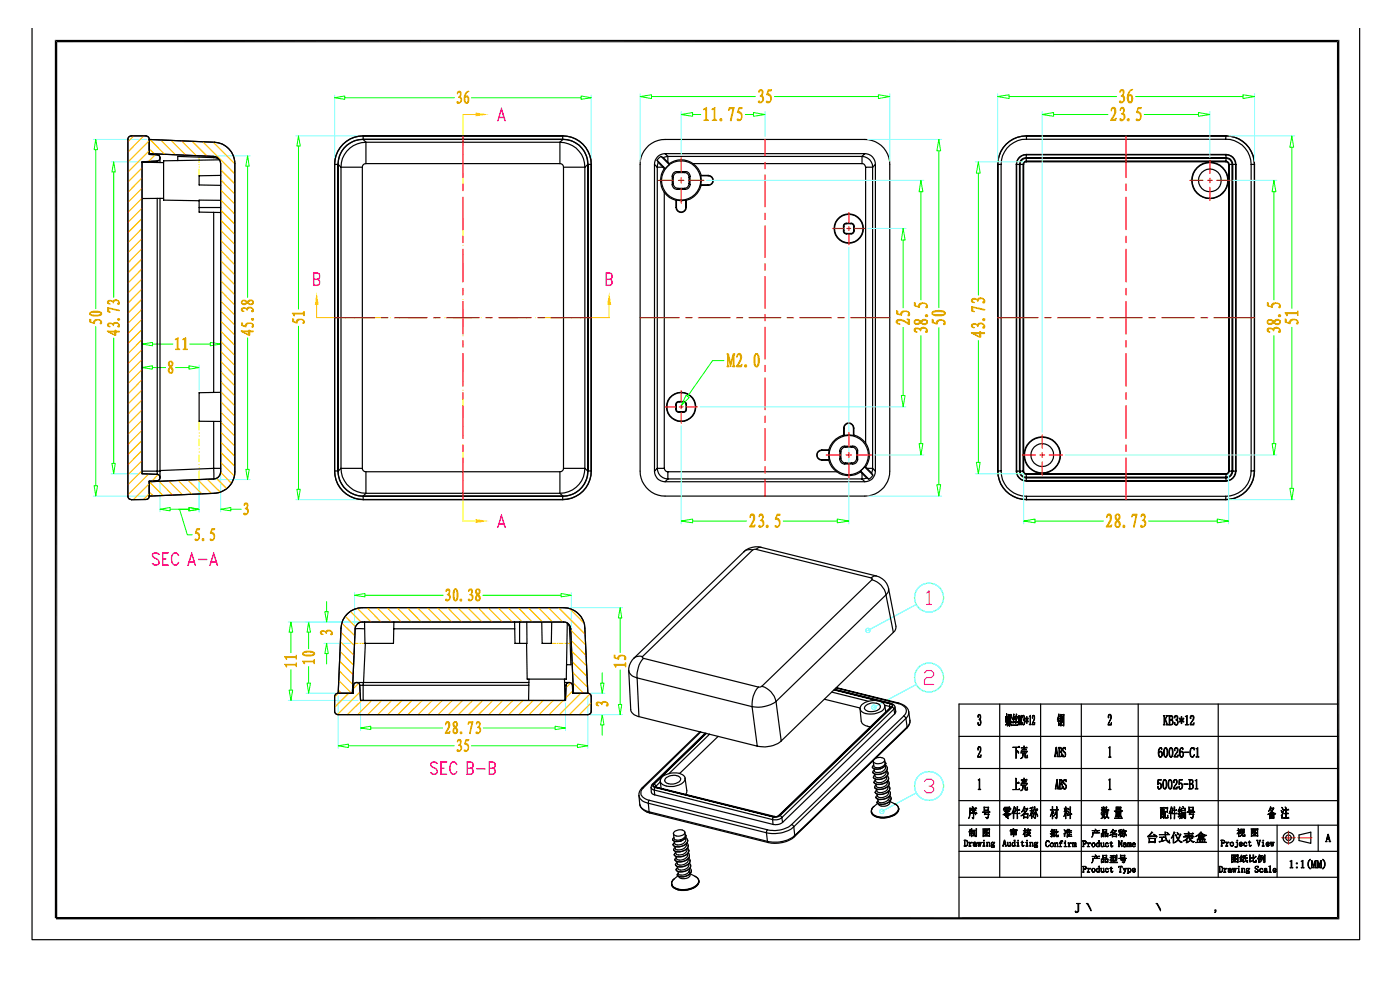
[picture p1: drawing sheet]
<svg xmlns="http://www.w3.org/2000/svg" width="297mm" height="210mm" viewBox="0 0 297 210" stroke-linecap="round" stroke-linejoin="round" font-family="sans-serif">
<path d="M196.6 125.8l.5-.5v2.9M196.6 128.2h1M196.1 142.7l.5-.5h1l.5 .5v.5l-.5 .5h-1l-.5 .5v1h2M196.1 165.7l.5-.4h1l.5 .4v.5l-.5 .5h-.5M197.6 166.7l.5 .5v.5l-.5 .5h-1l-.5-.5" fill="none" stroke="#f0f" stroke-width=".25"/>
<g fill="none" stroke="#0ff" stroke-width=".25">
<circle cx="197.1" cy="126.8" r="3.1"/>
<circle cx="197.1" cy="143.7" r="3.1"/>
<circle cx="197.1" cy="166.7" r="3.1"/>
</g>
<g fill="none" stroke="#0ff" stroke-width=".21">
<path d="M194.4 128.2l-10.3 5.5M194.4 145.2l-9 4.8M194.4 168.2l-7.3 3.9"/>
<circle cx="184.1" cy="133.7" r=".47"/>
<circle cx="185.4" cy="150" r=".48"/>
<circle cx="187.1" cy="172.1" r=".47"/>
</g>
<g fill="none" stroke="#000" stroke-width=".25">
<path d="M288.4 6v193.3h-281.6v-193.3M203.4 156.2h80.5M212.1 149.3v36.8M220.8 149.3v36.8M229.4 149.3v36.8M241.5 149.3v36.8M258.4 149.3v36.8M283.9 149.3h-80.5v45.5M203.4 175h80.5M203.4 169.8h80.5M203.4 163h80.5M270.9 175v11.1"/>
<path d="M275.6 177.1l2.5-.6v2.4l-2.5-.6zM279.6 175v5.6M203.4 180.6h80.5M203.4 186.1h80.5M204.1 194.8h79.8"/>
<circle cx="273.3" cy="177.7" r=".59"/>
<circle cx="273.4" cy="177.7" r="1.16"/>
</g>
<path d="M11.6 8.5h272.5l-272 .5zM12.1 9l272-.5-.5 .5zM283.6 9l.5 186-.5-.5zM283.6 9l.5-.5v186.5zM11.6 8.5l.5 186.3h-.5zM11.6 8.5l.5 .5v185.8zM11.9 194.5h271.7l-271.7 .5zM11.9 195l271.7-.5 .5 .5z" fill="#000"/>
<g fill="#000" stroke="#000" stroke-width=".21">
<path d="M207.5 153.2l.1 .5 .3 .1a.36 .36 0 0 1-.4-.1 .36 .36 0 0 1 0-.5z" fill-rule="evenodd"/>
<path d="M207.6 151.6h.1l-.1 .2-.1 .4-.1-.4z" fill-rule="evenodd"/>
<path d="M207.6 158.4h.2l-.2 .2v.4l-.1 .1-.1-.4z" fill-rule="evenodd"/>
<path d="M207.6 151.5a.59 .59 0 0 1 .5 .5 .59 .59 0 0 1-.3 .6l.3 .2v.5l-.1 .4-.3 .1a.78 .78 0 0 0 0-1.2 .59 .59 0 0 0-.1-1z" fill-rule="evenodd"/>
<path d="M207.6 158.4a.59 .59 0 0 1 .6 .4 .59 .59 0 0 1-.2 .7l-.6 1 .5-1.2a.59 .59 0 0 0-.1-.9z" fill-rule="evenodd"/>
<path d="M213.4 152l.2 .1h-.2z" fill-rule="evenodd"/>
<path d="M213.5 151.3l.1 .2v.6h-.2z" fill-rule="evenodd"/>
<path d="M213.5 153l.2 .6-.3 .3-.1-.2 .2-.1z" fill-rule="evenodd"/>
<path d="M213.5 152.1l.1 .8h-.2z" fill-rule="evenodd"/>
<path d="M213.6 153.2l.2 .2-.1 .1h-.1h.1z" fill-rule="evenodd"/>
<path d="M213.4 152.1l.3-.1 .1 .1h-.4v.8h.2h-.2z" fill-rule="evenodd"/>
<path d="M213.7 153v.1z" fill-rule="evenodd"/>
<path d="M213.7 153.5l.1 .2z" fill-rule="evenodd"/>
<path d="M213.7 152.1h.1v.8l-.4 .1v.2v-.3h.3z" fill-rule="evenodd"/>
<path d="M213.9 153.1l.6 .1-.6 .1z" fill-rule="evenodd"/>
<path d="M213.9 152h.3h-.3v.3l.6 .1h-.6v.1z" fill-rule="evenodd"/>
<path d="M213.9 151.5v.1z" fill-rule="evenodd"/>
<path d="M214 153.8h.1z" fill-rule="evenodd"/>
<path d="M214 153.4l.1 .1-.4 .5z" fill-rule="evenodd"/>
<path d="M214.1 152.4h.1l-.2 .3 .3 .1-.4 .1z" fill-rule="evenodd"/>
<path d="M214.2 152h.3h-.3v.3h-.3h.3z" fill-rule="evenodd"/>
<path d="M214.2 151.6h.3h-.3v.3z" fill-rule="evenodd"/>
<path d="M214.2 153.2v.8l-.1 .1-.1-.2 .2-.1z" fill-rule="evenodd"/>
<path d="M214.3 153.4l.3 .3-.1 .3z" fill-rule="evenodd"/>
<path d="M214.2 152.8h.1l-.4 .3z" fill-rule="evenodd"/>
<path d="M213.9 153.1h.6l-.1-.2 .1 .4v-.2z" fill-rule="evenodd"/>
<path d="M214 152.7h.2l.2-.2 .1 .2z" fill-rule="evenodd"/>
<path d="M213.9 151.6l.6-.1v.1h-.6v.3l.6 .1v.3h-.3h.3v-.3h-.6z" fill-rule="evenodd"/>
<path d="M214.2 151.6h.3v.4l-.6-.1h.6v-.3z" fill-rule="evenodd"/>
<path d="M215 151.4l.2 .2-.3 .9h.3l-.4 .1z" fill-rule="evenodd"/>
<path d="M215.1 152.5l-.2 .7h.3l-.3 .2-.1-.2z" fill-rule="evenodd"/>
<path d="M215.2 152l.1 .1-.1 .3-.3 .1 .2-.1z" fill-rule="evenodd"/>
<path d="M214.9 153.2l.4-.1z" fill-rule="evenodd"/>
<path d="M215.6 151.4l.1 .2-.3 .8 .3 .1-.3 .1-.1-.2z" fill-rule="evenodd"/>
<path d="M215.5 158.5l.1 .7h.1h-.1l-.1 1.7z" fill-rule="evenodd"/>
<path d="M215.6 152.5l-.1 .7h.3l-.4 .3v-.3z" fill-rule="evenodd"/>
<path d="M215.6 159.2l.4 .2 .1 .4z" fill-rule="evenodd"/>
<path d="M215.8 151.9l.1 .2-.1 .3h-.4a.36 .36 0 0 0 .4-.5z" fill-rule="evenodd"/>
<path d="M214.7 153.8h1.1l.1-.2 .1 .2z" fill-rule="evenodd"/>
<path d="M215.5 153.2l.4-.1z" fill-rule="evenodd"/>
<path d="M216.1 151.9l.2 1.8h-.2z" fill-rule="evenodd"/>
<path d="M214.8 158.5h1.3l.1-.2 .1 .2z" fill-rule="evenodd"/>
<path d="M216.1 151.8h.1l.2 1.9z" fill-rule="evenodd"/>
<path d="M216.6 159.5l1.2-.1h-1.1v.4z" fill-rule="evenodd"/>
<path d="M216.7 151.9l.1 1.8h-.3z" fill-rule="evenodd"/>
<path d="M216.7 159.2v.2z" fill-rule="evenodd"/>
<path d="M216.6 151.8h.2l-.2 .3-.2 1.6z" fill-rule="evenodd"/>
<path d="M216.9 153.2l.1 .5h.2a.31 .31 0 0 1-.3-.1 .31 .31 0 0 1 0-.4z" fill-rule="evenodd"/>
<path d="M217 159.6l.5 .2h-.4l-.1 .7-.5 .4 .5-.5z" fill-rule="evenodd"/>
<path d="M217 151.8h.1l-.1 .5z" fill-rule="evenodd"/>
<path d="M217 151.8a.51 .51 0 0 1 .4 .3 .51 .51 0 0 1-.2 .5l.1 .3a.58 .58 0 0 1-.2 .8l.2-.2a.5 .5 0 0 0-.3-.8l.2-.3v-.4z" fill-rule="evenodd"/>
<path d="M217.2 158.2l.2 .1-.1 .3z" fill-rule="evenodd"/>
<path d="M217.2 158.7l.1 .3z" fill-rule="evenodd"/>
<path d="M217.1 159.8h.3l.1-.2v.2z" fill-rule="evenodd"/>
<path d="M217.4 159.8h.1v.8l.5 .1-.1 .1-.5-.1z" fill-rule="evenodd"/>
<path d="M217.5 152.3l.3 .4-.3-.2z" fill-rule="evenodd"/>
<path d="M216.8 159h.7l.1-.1 .2 .2z" fill-rule="evenodd"/>
<path d="M217.6 152.9l.2-.1-.3 .4z" fill-rule="evenodd"/>
<path d="M216.6 158.6h1.1l.1-.2 .1 .3z" fill-rule="evenodd"/>
<path d="M217.8 152.8v.7z" fill-rule="evenodd"/>
<path d="M217.8 152v.7z" fill-rule="evenodd"/>
<path d="M216.7 159.4h1.1v-.1l.2 .2-.2 .3v-.4z" fill-rule="evenodd"/>
<path d="M218 152.4l.1-.1v.2l-.2 .2 .2 .2v.3l-.3-.5z" fill-rule="evenodd"/>
<path d="M218.3 151.9l.3-.2v1.9l.2 .1h-.5l.2-.2v-1.5z" fill-rule="evenodd"/>
<path d="M219.1 151.8h.1l-.2 .6z" fill-rule="evenodd"/>
<path d="M219.2 151.8a.61 .61 0 0 1 .2 .9l-.4 .9 .4-1.1a.47 .47 0 0 0-.3-.7z" fill-rule="evenodd"/>
<path d="M219 153.6h.4l.1-.4v.5h-.5z" fill-rule="evenodd"/>
<path d="M224 158.5l-.1 1.2 .3 .1h-.3v.7h-.2z" fill-rule="evenodd"/>
<path d="M224 158.5h.1l.4 2h-.3v-.7l-.3-.1h.3z" fill-rule="evenodd"/>
<path d="M224.6 158.6h.3l-.2 .1v.7l.4 .1h-.4l.1 1h-.2z" fill-rule="evenodd"/>
<path d="M224.6 151.4l.1 .1-.2 .4z" fill-rule="evenodd"/>
<path d="M224.6 153l.1 .7h.1l-.1 .3z" fill-rule="evenodd"/>
<path d="M224.6 152.4l.1 .5z" fill-rule="evenodd"/>
<path d="M224.4 152.4l.4-.1 .1 .1h-.5l-.1 .3z" fill-rule="evenodd"/>
<path d="M224.3 152.9h.5l.1-.1 .1 .2z" fill-rule="evenodd"/>
<path d="M224.5 151.9l.4-.1 .1 .2h-.4l-.2 .4z" fill-rule="evenodd"/>
<path d="M224.5 158.5h.5a.54 .54 0 0 1 0 1l-.3-.1 .3-.1a.48 .48 0 0 0-.1-.7z" fill-rule="evenodd"/>
<path d="M225 153.3l-.3 .4z" fill-rule="evenodd"/>
<path d="M225 151.5v.1z" fill-rule="evenodd"/>
<path d="M224.9 159.5a.55 .55 0 0 1 .3 .9l-.7 .1h.3a.55 .55 0 0 0 .1-1z" fill-rule="evenodd"/>
<path d="M225.2 152v.1a1.04 1.04 0 0 1 0 1.4l.2-.9z" fill-rule="evenodd"/>
<path d="M225.4 153.8h.2z" fill-rule="evenodd"/>
<path d="M225.4 160l.3 .5-.2 .1z" fill-rule="evenodd"/>
<path d="M225.5 152.7v.7z" fill-rule="evenodd"/>
<path d="M225.5 151.9l.1 .1-.2 .5z" fill-rule="evenodd"/>
<path d="M225 151.6l.7-.1 .1 .1-.7 .1-.1 2.3z" fill-rule="evenodd"/>
<path d="M225.6 158.5l.3 .1h-.2a.74 .74 0 0 0 .4 1.1v.2a.4 .4 0 0 1-.1 .5 .4 .4 0 0 1-.4 .1l.4-.1-.1-.6-.5-.6z" fill-rule="evenodd"/>
<path d="M225.6 151.7l.2-.1-.2 2.4-.2-.2h.2z" fill-rule="evenodd"/>
<path d="M225.7 158.6h.3z" fill-rule="evenodd"/>
<path d="M225.8 158.6l.2-.1v.5z" fill-rule="evenodd"/>
<path d="M235.2 151.6h.2l-.2 .2v.5a.41 .41 0 0 1 0-.7z" fill-rule="evenodd"/>
<path d="M235.3 151.5a.63 .63 0 0 1 .5 .5 .63 .63 0 0 1-.1 .6l-.6 1.1 .5-1.3a.49 .49 0 0 0-.4-.8z" fill-rule="evenodd"/>
<path d="M235.2 158.6l.3-.2v2l.2 .2h-.5l.2-.1v-1.8z" fill-rule="evenodd"/>
<path d="M235.1 153.7l.5-.1 .2-.4-.1 .6h-.6z" fill-rule="evenodd"/>
<path d="M246 159.5h.2l-.3 .2z" fill-rule="evenodd"/>
<path d="M246 159.4a.48 .48 0 0 1 .6 .1 .48 .48 0 0 1 0 .6 .42 .42 0 0 1-.6 .5h.3l.2-.4a.5 .5 0 0 0-.3-.7z" fill-rule="evenodd"/>
<path d="M246 158.7l.2-.1 .2 .1-.5 .2v.9a.65 .65 0 0 0 .3 .8l-.3-.1-.2-.7v-.6z" fill-rule="evenodd"/>
<path d="M246.2 158.7h.3v.3z" fill-rule="evenodd"/>
<path d="M247 158.7h.3l-.3 .5v1.1l.2 .2h.3a.51 .51 0 0 1-.6-.1 .51 .51 0 0 1-.1-.6z" fill-rule="evenodd"/>
<path d="M246.8 151.8h.4l-.2 .1v1.8l.2 .1h-.4l.1-.2v-1.7z" fill-rule="evenodd"/>
<path d="M247.3 152.5l.5 1.3h-.4l.1-.2-.3-.9z" fill-rule="evenodd"/>
<path d="M247.1 158.6a.82 .82 0 0 1 .6 1.2l-.1 .6-.3 .1 .3-.4v-1.1l-.2-.3z" fill-rule="evenodd"/>
<path d="M247.4 151.8h.4l-.2 .2-.6 .9 .5-1z" fill-rule="evenodd"/>
<path d="M247.9 151.8h.5h-.2v.8l.4 .1h-.4v1h-.3z" fill-rule="evenodd"/>
<path d="M248.2 158.7h.2l-.3 .6 .1 .9 .1 .3h.3a.49 .49 0 0 1-.5-.1 .49 .49 0 0 1-.1-.6v-.6z" fill-rule="evenodd"/>
<path d="M248.3 158.6a.77 .77 0 0 1 .6 1.1l-.2 .8h-.3l.3-.3v-1l-.1-.5h-.4z" fill-rule="evenodd"/>
<path d="M247.9 151.8h.5a.46 .46 0 0 1 .4 .4 .46 .46 0 0 1-.3 .5l-.3-.1h.2a.43 .43 0 0 0 .3-.4 .43 .43 0 0 0-.3-.4z" fill-rule="evenodd"/>
<path d="M248.4 152.7h.3l.1 .3a.53 .53 0 0 1-.4 .8h-.5l.5-.1a.51 .51 0 0 0 .3-.5 .51 .51 0 0 0-.3-.5z" fill-rule="evenodd"/>
<path d="M249.2 153.2l.1 .5h.4a.39 .39 0 0 1-.5 0 .39 .39 0 0 1 0-.5z" fill-rule="evenodd"/>
<path d="M249.3 158.7h.2l-.2 .1v.4l-.1 .1z" fill-rule="evenodd"/>
<path d="M249.2 151.9l.3-.1-.2 .1v.4z" fill-rule="evenodd"/>
<path d="M249.3 158.7a.52 .52 0 0 1 .7 .2 .52 .52 0 0 1-.2 .7l-.7 .8 .6-1a.55 .55 0 0 0-.2-.7z" fill-rule="evenodd"/>
<path d="M249.3 151.8a.47 .47 0 0 1 .6 .3 .47 .47 0 0 1-.3 .6 .62 .62 0 0 1 .1 1h-.2a.57 .57 0 0 0 .3-.5 .57 .57 0 0 0-.4-.5 .46 .46 0 0 0 .3-.4 .46 .46 0 0 0-.2-.5z" fill-rule="evenodd"/>
<path d="M250.2 152.4l.1-.1 .4 .4-.5-.1z" fill-rule="evenodd"/>
<path d="M250.5 159.5h.2l-.3 .2z" fill-rule="evenodd"/>
<path d="M250.2 153l.5-.2-.4 .4z" fill-rule="evenodd"/>
<path d="M250.6 152.1h.1v.6z" fill-rule="evenodd"/>
<path d="M250.5 159.4a.46 .46 0 0 1 .6 .1 .46 .46 0 0 1 0 .6 .42 .42 0 0 1-.6 .5h.3l.1-.4a.5 .5 0 0 0-.2-.7z" fill-rule="evenodd"/>
<path d="M250.6 152.8l.1 .7h-.1z" fill-rule="evenodd"/>
<path d="M250.5 158.7l.1-.1 .3 .1-.5 .2v.9a.65 .65 0 0 0 .3 .8l-.3-.1-.2-.7v-.6z" fill-rule="evenodd"/>
<path d="M250.7 158.7h.3l-.1 .3z" fill-rule="evenodd"/>
<path d="M250.6 152.7l.5-.4 .1 .2-.5 .2 .4 .2 .1 .3z" fill-rule="evenodd"/>
<path d="M251.3 159.5h1v.1h-1z" fill-rule="evenodd"/>
<path d="M251.5 151.9l.4-.1v1.8l.2 .2h-.6l.2-.2v-1.5z" fill-rule="evenodd"/>
<path d="M252.7 151.8h.1l-.2 .1 .1 .5h-.1l-.1-.3z" fill-rule="evenodd"/>
<path d="M252.7 158.7h.2l-.3 .3v.9a.48 .48 0 0 0 .3 .6l.2 .1a.76 .76 0 0 1-.7-1.2z" fill-rule="evenodd"/>
<path d="M252.7 151.8a.6 .6 0 0 1 .6 .4 .6 .6 0 0 1-.3 .7l-.5 .7 .6-1a.49 .49 0 0 0-.3-.8z" fill-rule="evenodd"/>
<path d="M252.8 158.7h.4z" fill-rule="evenodd"/>
<path d="M252.8 158.7l.5-.1 .1 .5-.3-.4z" fill-rule="evenodd"/>
<path d="M252.5 153.6h.6l.2-.3v.5h-.8z" fill-rule="evenodd"/>
<path d="M253.7 158.8l.4-.2v1.9l.3 .1h-.7l.2-.2v-1.5z" fill-rule="evenodd"/>
<path d="M204.5 178.3h.3h-.1l.1 1.1h-.3z" fill-rule="evenodd"/>
<path d="M204.5 178.2h.5l.3 .3v.6l-.3 .4-.5-.1h.6l.1-.9-.2-.2z" fill-rule="evenodd"/>
<path d="M205.7 171.4h.2z" fill-rule="evenodd"/>
<path d="M205.8 175.9l.1 .1-.1 .1h.4h-.5z" fill-rule="evenodd"/>
<path d="M205.5 178.7l.3-.1v.8l.2 .1h-.5l.2-.1v-.7z" fill-rule="evenodd"/>
<path d="M205.9 172.5h1.1z" fill-rule="evenodd"/>
<path d="M205.9 178.7h.2l-.3 .2z" fill-rule="evenodd"/>
<path d="M205.9 171.8h.9z" fill-rule="evenodd"/>
<path d="M206.1 175.8h.1v.3h-.4h.3z" fill-rule="evenodd"/>
<path d="M205.9 178.7l.3-.1 .1 .2z" fill-rule="evenodd"/>
<path d="M206.1 176.8h.1v.7h-.1z" fill-rule="evenodd"/>
<path d="M206.1 176.5h.1v.2h-.1z" fill-rule="evenodd"/>
<path d="M206.1 176.2h.1v.2h-.1z" fill-rule="evenodd"/>
<path d="M206.2 177.2h.4l-.2 .2z" fill-rule="evenodd"/>
<path d="M206.2 173.4h.2z" fill-rule="evenodd"/>
<path d="M206.2 172a.29 .29 0 0 1 .3 .1 .29 .29 0 0 1 0 .4z" fill-rule="evenodd"/>
<path d="M206.2 171.1l.3 .1v.2z" fill-rule="evenodd"/>
<path d="M205.7 176.7l.8-.1 .1 .2h-.8v.5h-.1z" fill-rule="evenodd"/>
<path d="M205.7 176.1h.8l.1 .1h-.8l-.2 .2z" fill-rule="evenodd"/>
<path d="M205.5 176.4h1l.2 .1z" fill-rule="evenodd"/>
<path d="M206.5 172.5l.1 1.1-.1 .1-.3-.2 .3-.1z" fill-rule="evenodd"/>
<path d="M206.5 176.8h.1v.4h-.2z" fill-rule="evenodd"/>
<path d="M206.5 178.7h.3h-.2v.2h-.1z" fill-rule="evenodd"/>
<path d="M206.7 176.1h.2v.9l-.2 .1z" fill-rule="evenodd"/>
<path d="M206.5 179.1l.5-.1a.24 .24 0 0 0-.4 .1 .24 .24 0 0 0 .1 .3l.2 .1h-.1a.25 .25 0 0 1-.3-.1 .25 .25 0 0 1 0-.3z" fill-rule="evenodd"/>
<path d="M206.8 177.3h.2z" fill-rule="evenodd"/>
<path d="M206.6 178.7h.4l.1 .7h-.4h.3v-.4h-.3l.3-.1v-.1z" fill-rule="evenodd"/>
<path d="M205.9 171.8h.9l.1-.1 .2 .2-.5 .3 .2-.4z" fill-rule="evenodd"/>
<path d="M207 172.5h.3l-.4 .3z" fill-rule="evenodd"/>
<path d="M207 175.8h.2v1.5l-.2 .2-.2-.2 .3-.1z" fill-rule="evenodd"/>
<path d="M205.7 171.5l1.3-.1v-.1l.2 .2h-1.3l-.1 1.3-.3 .8 .2-1z" fill-rule="evenodd"/>
<path d="M207 179.4h.2z" fill-rule="evenodd"/>
<path d="M205.9 172.5h1.1l.1-.2 .2 .2z" fill-rule="evenodd"/>
<path d="M207 179.4l.3-.1-.1 .2z" fill-rule="evenodd"/>
<path d="M207.3 178.7h.3v.8z" fill-rule="evenodd"/>
<path d="M207.8 178.9l-.2 .6z" fill-rule="evenodd"/>
<path d="M207.5 165.4l.3-.2v2.1l.3 .2h-.6l.2-.2v-1.8z" fill-rule="evenodd"/>
<path d="M207.6 178.7h.3v.8z" fill-rule="evenodd"/>
<path d="M207.4 160.5h.5l.2-.4v.5h-.7z" fill-rule="evenodd"/>
<path d="M208 178.7h.2l-.3 .8z" fill-rule="evenodd"/>
<path d="M208.7 171.1l.2 .1z" fill-rule="evenodd"/>
<path d="M208.4 178.7l.4-.1v.8l.2 .1h-.6l.3-.1v-.6z" fill-rule="evenodd"/>
<path d="M208.9 176.9l.5 .1 .1 .2z" fill-rule="evenodd"/>
<path d="M208.9 176.1h.5h-.4l-.3 .4z" fill-rule="evenodd"/>
<path d="M209 176.1l.1 .3z" fill-rule="evenodd"/>
<path d="M209 175.9l.2 .1-.3 .1z" fill-rule="evenodd"/>
<path d="M209.1 176.7l.3 .2z" fill-rule="evenodd"/>
<path d="M208.9 172.3h.2l-.1 .4 .8 .1h-.9l-.1-.1z" fill-rule="evenodd"/>
<path d="M209.1 173.3l.5 .2a.26 .26 0 0 1-.3 .1 .26 .26 0 0 1-.2-.3z" fill-rule="evenodd"/>
<path d="M209.2 176.5l.6 .2-.2 .1z" fill-rule="evenodd"/>
<path d="M209.2 178.7l.3-.1v.8l.1 .1h-.4l.2-.1v-.7z" fill-rule="evenodd"/>
<path d="M208.9 176.1l.6-.1 .1 .1-.3 .4-.6 .3 .7-.7z" fill-rule="evenodd"/>
<path d="M208.7 171.3l1-.2 .1 .2h-.9v.6l.8 .1h-.8l-.2 .1z" fill-rule="evenodd"/>
<path d="M209 172.7h.6l.1-.1 .1 .2z" fill-rule="evenodd"/>
<path d="M209.6 172h.1l-.1 .1z" fill-rule="evenodd"/>
<path d="M209.5 178.8l.2-.2 .2 .1z" fill-rule="evenodd"/>
<path d="M208.9 171.9h.7v-.6h.2l-.1 .6z" fill-rule="evenodd"/>
<path d="M209.6 172.8h.2l-.1 .6h-.3l.2-.1z" fill-rule="evenodd"/>
<path d="M208.5 175.8h1.4l.1 .1h-1.3v1.4h-.2z" fill-rule="evenodd"/>
<path d="M209.8 177.3l.2 .1z" fill-rule="evenodd"/>
<path d="M209.8 178.7h.2l.1 .8h-.3l.1-.7z" fill-rule="evenodd"/>
<path d="M208.4 172.2h1.4l.1-.1 .2 .2z" fill-rule="evenodd"/>
<path d="M209.8 175.9h.2l-.1 1.4h-1.2l-.2 .2v-.2h1.3z" fill-rule="evenodd"/>
<path d="M210.4 178.7h.2l-.2 .1 .2 .3-.2 .1 .5 .2h-.5l-.1 .2 .5 .1a.26 .26 0 0 1-.4 0 .26 .26 0 0 1 0-.3l-.1-.1 .1-.2-.1-.1z" fill-rule="evenodd"/>
<path d="M210.4 178.7h.5a.29 .29 0 0 1 0 .4 .29 .29 0 0 1-.4 0h.1a.23 .23 0 0 0 .2-.2 .23 .23 0 0 0-.2-.2z" fill-rule="evenodd"/>
<path d="M210.5 179.4h.5l-.1 .3h-.3a.21 .21 0 0 0 .3-.2 .21 .21 0 0 0-.3-.1z" fill-rule="evenodd"/>
<path d="M210.9 178.6l.1 .2-.2-.1z" fill-rule="evenodd"/>
<path d="M212.9 171.6h1.4h-1.3v.2l-.2 .1z" fill-rule="evenodd"/>
<path d="M213 171.4v.1h.7l-.7 .1z" fill-rule="evenodd"/>
<path d="M213.1 178.2l-.2 .8h.3h-.3v.5h-.2z" fill-rule="evenodd"/>
<path d="M213.1 172.9h.8z" fill-rule="evenodd"/>
<path d="M213.1 178.2h.1l.4 1.3h-.4l.2-.1-.2-.4h-.3h.3z" fill-rule="evenodd"/>
<path d="M213.3 173.2l.3 .1z" fill-rule="evenodd"/>
<path d="M213.1 172.1l.3 .1z" fill-rule="evenodd"/>
<path d="M213.1 171.8l.3 .1z" fill-rule="evenodd"/>
<path d="M212.8 172.8l.8-.6-.2 .3z" fill-rule="evenodd"/>
<path d="M213.5 172.5l.2 .2-.1 .1z" fill-rule="evenodd"/>
<path d="M213.6 172.1l.3 .4 .6 .1a.35 .35 0 0 1-.4 .2 .35 .35 0 0 1-.2-.3l-.4-.3z" fill-rule="evenodd"/>
<path d="M213.6 171.6l.1 .4h-.1z" fill-rule="evenodd"/>
<path d="M213 171.5h.6l.1-.2v.2z" fill-rule="evenodd"/>
<path d="M213.6 178.7l.3-.1v.8l.3 .1-.4-.1z" fill-rule="evenodd"/>
<path d="M213.1 172.9h.8l.1-.1 .1 .2-.1 .1a.24 .24 0 0 0-.3 .1 .24 .24 0 0 0 .2 .3v.2l-.5-.4 .5-.4z" fill-rule="evenodd"/>
<path d="M213.1 171.2h.9l.1-.1 .1 .2z" fill-rule="evenodd"/>
<path d="M213.8 171.8l.4 .1z" fill-rule="evenodd"/>
<path d="M213.8 172.1l.4 .1z" fill-rule="evenodd"/>
<path d="M214.4 176.1h1.3h-1.3l-.1 .2z" fill-rule="evenodd"/>
<path d="M214.3 179.4h.2l-.2 .1z" fill-rule="evenodd"/>
<path d="M214.2 178.7l.2-.1v.8h-.4l.3-.1v-.5z" fill-rule="evenodd"/>
<path d="M213 171.6l1.3-.1 .1-.1 .1 .2-.3 .3 .1-.3z" fill-rule="evenodd"/>
<path d="M214.5 177h.5l-.5 .2z" fill-rule="evenodd"/>
<path d="M214.5 176.7h.5h-.4v.3l1 .1-1.1-.1z" fill-rule="evenodd"/>
<path d="M214.5 176.4h.6z" fill-rule="evenodd"/>
<path d="M214.9 175.8l.2 .1v.1z" fill-rule="evenodd"/>
<path d="M214.6 176.4h.4v-.3l.2 .1-.1 .2z" fill-rule="evenodd"/>
<path d="M215 177h.5h-.4l-.1 .5z" fill-rule="evenodd"/>
<path d="M215 176.7h.5h-.4v.3z" fill-rule="evenodd"/>
<path d="M215 176.4h.5h-.4v.3z" fill-rule="evenodd"/>
<path d="M214.7 178.8l.5-.1-.4 .1v.5l.2 .1-.2 .1-.1-.2z" fill-rule="evenodd"/>
<path d="M215 172h.1v1.6l-.1 .1z" fill-rule="evenodd"/>
<path d="M215.1 171.1l.2 .1-.3 .5 .1 .2-.4 .7z" fill-rule="evenodd"/>
<path d="M214.8 179.5l.4-.1-.2 .1z" fill-rule="evenodd"/>
<path d="M215 178.7l.2 .1z" fill-rule="evenodd"/>
<path d="M215.1 178.2h.2v1.3l-.1-.1v-1.1z" fill-rule="evenodd"/>
<path d="M215.4 171.3l.2 .1-.1 .4z" fill-rule="evenodd"/>
<path d="M215.5 165.1l.1 .1v.8l.6 .1h-.6v1.4z" fill-rule="evenodd"/>
<path d="M214.5 176.4h1.1h.1h-1.1v.3h1v.3h-1h.9v-.3h-1z" fill-rule="evenodd"/>
<path d="M214.6 176.7h.9v-.3h-.5h.7l-.1 .3z" fill-rule="evenodd"/>
<path d="M214.4 176.1l1.3-.1 .1 .1-.2 .2 .1-.2z" fill-rule="evenodd"/>
<path d="M215.8 171.1l.1 .1-.1 .6z" fill-rule="evenodd"/>
<path d="M215.8 172.6l.1 .5-.1 .6z" fill-rule="evenodd"/>
<path d="M215.8 171.9v.6z" fill-rule="evenodd"/>
<path d="M215.7 178.7l.3-.1v.8l.2 .1h-.5l.2-.1v-.6z" fill-rule="evenodd"/>
<path d="M215.6 166h.4l.1-.1 .1 .2z" fill-rule="evenodd"/>
<path d="M215.4 171.8h.7l.1-.1 .2 .2h-.9l-.3 .5z" fill-rule="evenodd"/>
<path d="M214.8 167.5h1.3l.1-.2 .2 .2z" fill-rule="evenodd"/>
<path d="M215.2 172.5h1l.1-.1 .1 .2z" fill-rule="evenodd"/>
<path d="M216.7 166.2h1.1h-1.1v.4h-.1z" fill-rule="evenodd"/>
<path d="M216.7 166.1v.1z" fill-rule="evenodd"/>
<path d="M216.9 178.4v.3h.3h-.3v.7h.1l-.1 .1-.1-.8h-.2z" fill-rule="evenodd"/>
<path d="M217 166.5l.5 .1-.4 .1-.1 .8-.5 .3 .5-.5z" fill-rule="evenodd"/>
<path d="M216.6 173l.5-.2z" fill-rule="evenodd"/>
<path d="M217.1 173.4h.9h-.8l-.1 .2z" fill-rule="evenodd"/>
<path d="M217.1 172.5l.2 .1-.2 .1z" fill-rule="evenodd"/>
<path d="M217.1 171.8l.3 .3-.1 .1z" fill-rule="evenodd"/>
<path d="M217.1 171.5l.8 .1h-.7l-.5 .7z" fill-rule="evenodd"/>
<path d="M216.9 179.5l.3-.1v-.1v.2z" fill-rule="evenodd"/>
<path d="M217.2 165l.2 .1-.1 .3z" fill-rule="evenodd"/>
<path d="M217.2 176.6h.2l-.3 .5z" fill-rule="evenodd"/>
<path d="M217.3 171.1l.2 .1-.4 .3z" fill-rule="evenodd"/>
<path d="M217.2 165.5l.1 .4z" fill-rule="evenodd"/>
<path d="M217.3 175.8h.2v.4z" fill-rule="evenodd"/>
<path d="M217.3 176.2l.2 .2v1.1h-.2z" fill-rule="evenodd"/>
<path d="M217.1 166.6l.4-.1v.1z" fill-rule="evenodd"/>
<path d="M217.5 176.5h.2v.2z" fill-rule="evenodd"/>
<path d="M217.4 166.7l.1-.1v.9l.5 .1h-.5z" fill-rule="evenodd"/>
<path d="M217.1 176.2l.5-.1 .2 .1z" fill-rule="evenodd"/>
<path d="M216.8 165.9h.7l.1-.2 .2 .2z" fill-rule="evenodd"/>
<path d="M216.6 165.4h1.1l.1-.1 .1 .2z" fill-rule="evenodd"/>
<path d="M216.7 166.2h1.1v-.1l.2 .2-.2 .3v-.4z" fill-rule="evenodd"/>
<path d="M217.6 178.7l.3-.1v.8l.2 .1h-.5l.2-.1v-.6z" fill-rule="evenodd"/>
<path d="M217.9 160.1l.1 .6-.4-.1h.3z" fill-rule="evenodd"/>
<path d="M217.9 167l.1 .5h-.4h.3z" fill-rule="evenodd"/>
<path d="M217.1 171.5h.8l.1-.1 .1 .2-.8 1-.1-.1 .7-.9z" fill-rule="evenodd"/>
<path d="M217.1 172.7l.9-.1v-.1l.1 .2h-.9v.6l.9 .1v.1l-1-.1z" fill-rule="evenodd"/>
<path d="M218.1 175.8l.2 .1-.1 .2z" fill-rule="evenodd"/>
<path d="M218.1 176.1l.1 .1-.3 .4h.4l-.5 .1v-.2z" fill-rule="evenodd"/>
<path d="M217.2 173.3h.8v-.6h.1v.7z" fill-rule="evenodd"/>
<path d="M217.6 177.5l.7-.4z" fill-rule="evenodd"/>
<path d="M217.6 177.1l.7-.5z" fill-rule="evenodd"/>
<path d="M217.9 176.6h.3l.2-.3 .1 .1-.2 .2z" fill-rule="evenodd"/>
<path d="M218.5 176.6l.1 .1-.1 .2a.23 .23 0 0 0-.1 .3 .23 .23 0 0 0 .2 .1v.2l-.4-.4z" fill-rule="evenodd"/>
<path d="M218.5 171.4h.3z" fill-rule="evenodd"/>
<path d="M217.7 176.1l.9-.1 .1 .1z" fill-rule="evenodd"/>
<path d="M218.4 178.7l.2-.1v.8l.1 .1h-.3l.1-.1v-.7z" fill-rule="evenodd"/>
<path d="M218.7 178.7h.4l-.5 .2z" fill-rule="evenodd"/>
<path d="M218.8 172.4l.1 .4v.8h-.1z" fill-rule="evenodd"/>
<path d="M218.8 172l.2 .2-.5 .9z" fill-rule="evenodd"/>
<path d="M218.9 172.2l.3 .2v.3z" fill-rule="evenodd"/>
<path d="M218.9 178.7l.2 .1 .1 .7h-.3l.1-.7z" fill-rule="evenodd"/>
<path d="M218.5 172h.5l.1-.2 .1 .2z" fill-rule="evenodd"/>
<path d="M218.5 171.4l.6-.3 .1 .3h-.3v.6l-.1-.6z" fill-rule="evenodd"/>
<path d="M219.3 173.3l.3 .1z" fill-rule="evenodd"/>
<path d="M219.4 171.7h.6h-.6l-.2 .6z" fill-rule="evenodd"/>
<path d="M219.4 172.3l.1 .1-.4 .9z" fill-rule="evenodd"/>
<path d="M219.4 171.1l.2 .1-.2 .5z" fill-rule="evenodd"/>
<path d="M219.5 178.7h.2a.22 .22 0 0 0-.1 .2 .22 .22 0 0 0 .1 .2l-.1 .2 .5 .1h-.5l-.1 .2 .5 .1a.28 .28 0 0 1-.5 .1 .28 .28 0 0 1 0-.4z" fill-rule="evenodd"/>
<path d="M219.6 171.9l.1 .1v1.5l-.2 .1-.1-.2h.2z" fill-rule="evenodd"/>
<path d="M219.6 178.7h.4a.29 .29 0 0 1 0 .4 .29 .29 0 0 1-.4 0h.1a.21 .21 0 0 0 .3-.2 .21 .21 0 0 0-.3-.2z" fill-rule="evenodd"/>
<path d="M219.8 172.3l.3 .6v.3z" fill-rule="evenodd"/>
<path d="M219.4 171.7h.6v-.2l.2 .2-.3 .4 .1-.4z" fill-rule="evenodd"/>
<path d="M219.6 179.4h.5v.3h-.4a.21 .21 0 0 0 .3-.2 .21 .21 0 0 0-.3-.1z" fill-rule="evenodd"/>
<path d="M220 178.7l.2-.1v.2z" fill-rule="evenodd"/>
<path d="M222 178.4h.2l-.2 .2-.1 .5 .2 .4 .3 .1-.2 .1-.3-.3-.1-.3v-.4z" fill-rule="evenodd"/>
<path d="M222.1 178.4h.4z" fill-rule="evenodd"/>
<path d="M222.1 178.4l.4-.1 .1 .4-.2-.3z" fill-rule="evenodd"/>
<path d="M222.5 179.3v.2l-.3 .1z" fill-rule="evenodd"/>
<path d="M222.9 177.4l.3 .1-.2 .1z" fill-rule="evenodd"/>
<path d="M222.8 176.8h.3l-.2 .2z" fill-rule="evenodd"/>
<path d="M223.1 172.3l.1 .1-.4 .8z" fill-rule="evenodd"/>
<path d="M223.1 175.9l.2 .1-.1 .3z" fill-rule="evenodd"/>
<path d="M222.9 178.9l.4-.1-.3 .1-.1 .1a.35 .35 0 0 0 .2 .6l-.2-.1-.1-.2z" fill-rule="evenodd"/>
<path d="M223.1 176.4v.3z" fill-rule="evenodd"/>
<path d="M223.2 171.1l.2 .1-.1 .6z" fill-rule="evenodd"/>
<path d="M223.2 171.8l.1 .3v1.5l-.1 .1v-1.3l-.1-.1z" fill-rule="evenodd"/>
<path d="M223.1 178.8h.2l.3 .4-.2 .3-.3 .2-.1-.1h.3l.1-.3v-.4z" fill-rule="evenodd"/>
<path d="M223.3 172.1l.3 .2v.3z" fill-rule="evenodd"/>
<path d="M222.8 176.3l.6-.1 .1 .2z" fill-rule="evenodd"/>
<path d="M222.9 176.8l.6-.2-.3 .2v.6h-.2l.1-.6z" fill-rule="evenodd"/>
<path d="M223.6 175.9l.1 .1-.1 .5h.4h-.4v.8z" fill-rule="evenodd"/>
<path d="M222.8 171.8h.7l.1-.1 .1 .1z" fill-rule="evenodd"/>
<path d="M223.6 176.5l.3-.1 .1 .1z" fill-rule="evenodd"/>
<path d="M223.9 173.4h.2z" fill-rule="evenodd"/>
<path d="M223.7 178.8h.2l.1 .8h-.3l.1-.1v-.6z" fill-rule="evenodd"/>
<path d="M223.6 177.3l.4-.2-.4 .4z" fill-rule="evenodd"/>
<path d="M224 175.9l.2 .1-.1 1.4h.5l-.1 .1h-.5z" fill-rule="evenodd"/>
<path d="M224 172.1l.1 .2-.6 .9z" fill-rule="evenodd"/>
<path d="M223.9 178.9l.5-.1z" fill-rule="evenodd"/>
<path d="M224.1 171.1l.2 .1v.6h-.2z" fill-rule="evenodd"/>
<path d="M224.2 165.4l-.1 1.1 .3 .1h-.3v.8h-.2z" fill-rule="evenodd"/>
<path d="M224.1 171.8h.2v1.6l-.2 .3-.2-.3h.2v-1.2l-.1-.1z" fill-rule="evenodd"/>
<path d="M224.3 165.3l.3 2.1h-.2v-.8l-.3-.1h.3z" fill-rule="evenodd"/>
<path d="M224.1 178.9l.3-.1v.7l.1 .1h-.3l.1-.1v-.6z" fill-rule="evenodd"/>
<path d="M224.4 176.3l.1 .1-.4 .3z" fill-rule="evenodd"/>
<path d="M223.7 171.8h.7v-.1l.2 .1z" fill-rule="evenodd"/>
<path d="M224.4 177.1l.2 .3h-.2z" fill-rule="evenodd"/>
<path d="M224.7 165.4h.3h-.1v.9h.3h-.3l.1 1h-.3z" fill-rule="evenodd"/>
<path d="M224.7 165.4h.4a.51 .51 0 0 1 .1 .9h-.3l.3-.1v-.7z" fill-rule="evenodd"/>
<path d="M225 178.4h.4h-.2l-.2 .2v.2h.3l-.3 .1v.6l.2 .1h-.5h.2v-.7l-.2-.1h.2z" fill-rule="evenodd"/>
<path d="M225 166.3l.4 .1v.7l-.2 .3h-.5l.3-.1a.52 .52 0 0 0 .3-.5 .52 .52 0 0 0-.3-.5z" fill-rule="evenodd"/>
<path d="M225.2 178.4h.2l.1 .2z" fill-rule="evenodd"/>
<path d="M225.6 166.8l.2 .5-.2 .1z" fill-rule="evenodd"/>
<path d="M225.7 176.9h.3l-.1 .6z" fill-rule="evenodd"/>
<path d="M225.7 176l.3 .1-.1 .3z" fill-rule="evenodd"/>
<path d="M225.5 160.5h.3z" fill-rule="evenodd"/>
<path d="M225.8 171.4l.2 .3-.1 .3z" fill-rule="evenodd"/>
<path d="M225.7 167.3h.2z" fill-rule="evenodd"/>
<path d="M225.7 165.4h.4h-.2a.59 .59 0 0 0 .2 1l.1 .5a.36 .36 0 0 1-.1 .4 .36 .36 0 0 1-.3 0h.2l.1-.2a.88 .88 0 0 0-.5-.9z" fill-rule="evenodd"/>
<path d="M226 172.5v.3l-.3 .4z" fill-rule="evenodd"/>
<path d="M226 172.4h.1l.1 1.2-.1 .1z" fill-rule="evenodd"/>
<path d="M225.7 178.8l.4-.1v.9h.2h-.6l.3-.1v-.6z" fill-rule="evenodd"/>
<path d="M226.1 171.1l.1 .1-.1 .9z" fill-rule="evenodd"/>
<path d="M225.9 165.4h.2z" fill-rule="evenodd"/>
<path d="M226 172.2l.4 .3v.3l-.4-.4z" fill-rule="evenodd"/>
<path d="M226.2 176.1l-.2 .8h-.3l.2-.2z" fill-rule="evenodd"/>
<path d="M226 165.4l.2-.1-.1 .6z" fill-rule="evenodd"/>
<path d="M226.3 176.4h.1l-.4 .4z" fill-rule="evenodd"/>
<path d="M226.3 171.4l.2 .1-.3 .5z" fill-rule="evenodd"/>
<path d="M225.7 172.1h.6l.1-.1 .1 .2z" fill-rule="evenodd"/>
<path d="M226.5 175.9l.1 .1-.3 .3z" fill-rule="evenodd"/>
<path d="M226.6 172.2l.2 .1v.3z" fill-rule="evenodd"/>
<path d="M226.6 171.4l.2 .2v.3z" fill-rule="evenodd"/>
<path d="M226.7 175.9l.3 .2-.1 .1z" fill-rule="evenodd"/>
<path d="M226.5 178.8h.4v.8h.2h-.6h.2v-.7z" fill-rule="evenodd"/>
<path d="M226.8 177l.1 .4h-.4h.3z" fill-rule="evenodd"/>
<path d="M226.8 176.6l.1 .4z" fill-rule="evenodd"/>
<path d="M226.5 176.6h.3l.1-.3v.3z" fill-rule="evenodd"/>
<path d="M227 171.1l.2 .1-.1 1.6h-.1z" fill-rule="evenodd"/>
<path d="M226.9 178.9h.3l-.3 .2z" fill-rule="evenodd"/>
<path d="M227 172.8h.1v.8l-.1 .1z" fill-rule="evenodd"/>
<path d="M226.5 177l.7-.1 .1 .1z" fill-rule="evenodd"/>
<path d="M226.9 176.6l.3-.1 .1 .1z" fill-rule="evenodd"/>
<path d="M227.1 178.8h.2v.2l-.3-.1z" fill-rule="evenodd"/>
<path d="M226.3 176.3l.9-.2 .2 .2h-.9v.3h.8h-.8v.4h.8h-.8v.4h.4h-.6z" fill-rule="evenodd"/>
<path d="M226.3 177.4l1-.1 .1 .1h-.9l-.2 .2z" fill-rule="evenodd"/>
<path d="M226.3 173l.8-.2 .2-.3 .1 .2z" fill-rule="evenodd"/>
<path d="M227.5 178.8l.2 .1v.7h-.3z" fill-rule="evenodd"/>
<path d="M227.7 178.8l.1 .1z" fill-rule="evenodd"/>
<path d="M227.7 178.8l.3 .1z" fill-rule="evenodd"/>
<path d="M227.8 178.9l.5-.1-.3 .2v.6h-.2z" fill-rule="evenodd"/>
<path d="M228.1 178.9h.2l.1 .7h-.3z" fill-rule="evenodd"/>
<path d="M229.7 178.4h.4h-.2v.6h.4h-.4l.1 .6h-.3l.1-.1z" fill-rule="evenodd"/>
<path d="M229.7 178.3l.5 .1a.3 .3 0 0 1 .3 .2 .3 .3 0 0 1-.2 .4h-.4h.2a.3 .3 0 0 0 .2-.3 .3 .3 0 0 0-.2-.3z" fill-rule="evenodd"/>
<path d="M230.6 178.8h.3v.7l.3 .1h-.6h.2v-.7z" fill-rule="evenodd"/>
<path d="M231 178.9h.2l-.2 .2z" fill-rule="evenodd"/>
<path d="M231.1 178.9l.2-.1 .1 .1z" fill-rule="evenodd"/>
<path d="M231.8 176.6h.1z" fill-rule="evenodd"/>
<path d="M231.7 178.9l.4-.1-.4 .2v.4l.3 .2-.4-.2z" fill-rule="evenodd"/>
<path d="M232.1 176.3l.2 .3z" fill-rule="evenodd"/>
<path d="M232 178.8l.3 .1 .1 .4a.38 .38 0 0 1-.6 .3l.4-.2v-.4z" fill-rule="evenodd"/>
<path d="M232.3 175.8l.3 .3-.1 .1z" fill-rule="evenodd"/>
<path d="M232.7 176.3l.2 .1-.3 .2z" fill-rule="evenodd"/>
<path d="M232.7 178.9l.4-.1-.4 .2v.4l.2 .2h-.2l-.1-.2z" fill-rule="evenodd"/>
<path d="M232.7 179.6l.4-.1-.1 .2z" fill-rule="evenodd"/>
<path d="M232.9 178.9h.2z" fill-rule="evenodd"/>
<path d="M231.8 176.7l1.4-.1 .1 .1h-1.4v.6l-.3 .3z" fill-rule="evenodd"/>
<path d="M231.6 176.2l1.6-.1 .1 .1z" fill-rule="evenodd"/>
<path d="M233 178.3h.2l.1 1.3h-.1l-.1-.1v-1.1z" fill-rule="evenodd"/>
<path d="M233.6 177.4h.5h-.3l-.2 .2z" fill-rule="evenodd"/>
<path d="M233.6 176.9h.5h-.3v.4h.4v.2l-.6-.1z" fill-rule="evenodd"/>
<path d="M233.6 176.7l.7 .2-.1 .4h-.4h.3v-.4h-.5z" fill-rule="evenodd"/>
<path d="M233.5 178.8h.2v.7l.3 .1-.4-.1z" fill-rule="evenodd"/>
<path d="M233.7 171.2l.2 .3-.1 .2z" fill-rule="evenodd"/>
<path d="M233.9 175.9l.2 .1z" fill-rule="evenodd"/>
<path d="M233.9 172h.2l-.6 .5z" fill-rule="evenodd"/>
<path d="M233.9 172.8v.2l.2 .1h-.3z" fill-rule="evenodd"/>
<path d="M234 172.4l.1 .1-.2 .2z" fill-rule="evenodd"/>
<path d="M234 171.1l.2 .1-.1 .6z" fill-rule="evenodd"/>
<path d="M233.8 176.8l.3-.1 .2 .2z" fill-rule="evenodd"/>
<path d="M234 171.9l.2 .1-.1 .5z" fill-rule="evenodd"/>
<path d="M234.1 179.5l.2 .1h-.2z" fill-rule="evenodd"/>
<path d="M234 178.8h.2v.7l-.4 .1 .3-.2z" fill-rule="evenodd"/>
<path d="M234.1 172l.2 .1v.2z" fill-rule="evenodd"/>
<path d="M233.6 172.7l.7-.1 .1 .1z" fill-rule="evenodd"/>
<path d="M234.3 171.2l.2 .2-.3 .3z" fill-rule="evenodd"/>
<path d="M234.2 173.2h.2v.2z" fill-rule="evenodd"/>
<path d="M233.6 171.8h.7l.1-.1 .1 .2z" fill-rule="evenodd"/>
<path d="M234.4 176.7l.7 .1v.5h-.5h.3v-.4z" fill-rule="evenodd"/>
<path d="M234.3 172.8l.1-.1-.2 .4 .2 .1-.9 .4 .2-.1a.24 .24 0 0 0 .3-.1 .24 .24 0 0 0-.1-.3h.2z" fill-rule="evenodd"/>
<path d="M234.5 177.4h.4h-.3l-.2 .1z" fill-rule="evenodd"/>
<path d="M234.5 176.8l.4 .1h-.3v.4h.5v.2l-.6-.1z" fill-rule="evenodd"/>
<path d="M234.6 171.9l.3 1.2 .4 .4a.25 .25 0 0 1-.3 0 .25 .25 0 0 1-.1-.3l-.2-.1z" fill-rule="evenodd"/>
<path d="M233.9 176h.9h-.7v.5h-.2z" fill-rule="evenodd"/>
<path d="M234.6 178.9l.3-.1-.3 .2v.5l.4 .1-.5-.1z" fill-rule="evenodd"/>
<path d="M234.7 171.1l.2 .1-.3 .6z" fill-rule="evenodd"/>
<path d="M234.7 173.1l-.1 .3-.4 .3z" fill-rule="evenodd"/>
<path d="M234.6 176.5l.2 .1z" fill-rule="evenodd"/>
<path d="M233.9 176.5h.7v-.5h.2v.5h-.7l-.2 .2z" fill-rule="evenodd"/>
<path d="M234.7 178.8h.2l.2 .2z" fill-rule="evenodd"/>
<path d="M234.6 176.8h.5z" fill-rule="evenodd"/>
<path d="M235 171.9l.1 .3-.2 .8z" fill-rule="evenodd"/>
<path d="M234.9 179.6l.3-.2-.1 .2z" fill-rule="evenodd"/>
<path d="M234.6 171.8h.5l.1-.1 .1 .2h-.7l-.3 .6z" fill-rule="evenodd"/>
<path d="M235.2 165.4l.3-.2v2.1l.2 .2h-.5l.2-.1v-1.9z" fill-rule="evenodd"/>
<path d="M235.4 178.8l.3-.1v-.2v.3h.3l-.3 .1v.6l.2 .1h-.2v-.7z" fill-rule="evenodd"/>
<path d="M235.4 177.2l.6-.2z" fill-rule="evenodd"/>
<path d="M235.9 176.4l.3 .1-.1 .2z" fill-rule="evenodd"/>
<path d="M236 177.4l.8 .1h-.8v.1z" fill-rule="evenodd"/>
<path d="M236 176.9h.2z" fill-rule="evenodd"/>
<path d="M236 176.2h.7h-.7l-.4 .5z" fill-rule="evenodd"/>
<path d="M236.1 175.9l.2 .1-.3 .2z" fill-rule="evenodd"/>
<path d="M235.7 179.6l.4-.2-.1 .2z" fill-rule="evenodd"/>
<path d="M236.7 172.9l.5 .1-.5 .1z" fill-rule="evenodd"/>
<path d="M236.7 172.2l.1 .1z" fill-rule="evenodd"/>
<path d="M236 176.2l.8-.1 .1 .1-.6 .6-.3 .1 .7-.7z" fill-rule="evenodd"/>
<path d="M236.8 171.5h.9h-.9v.3z" fill-rule="evenodd"/>
<path d="M236.8 171.3h.9h-.9v.2h1v.3h-1v.2v-.3h.9v-.2h-.9z" fill-rule="evenodd"/>
<path d="M236.8 171.1l1.1 .2-.1 .2h-1h.9v-.2h-.9z" fill-rule="evenodd"/>
<path d="M235.9 176.9h.9h.2h-1v.5l.9 .1-.9-.1z" fill-rule="evenodd"/>
<path d="M236 177.4h.8v-.5h.2l-.1 .5z" fill-rule="evenodd"/>
<path d="M237.2 173h.5h-.4v.2z" fill-rule="evenodd"/>
<path d="M236.8 172.6h.4v-.2h.5h-.4v.2z" fill-rule="evenodd"/>
<path d="M237.2 173.3l.1 .2z" fill-rule="evenodd"/>
<path d="M237.2 172.7l.1 .2z" fill-rule="evenodd"/>
<path d="M237.3 176.1h.4z" fill-rule="evenodd"/>
<path d="M237.4 178.5v1.1h.1h-.3l.2-.1z" fill-rule="evenodd"/>
<path d="M237.2 178.3h.2l.6 1.3z" fill-rule="evenodd"/>
<path d="M237.7 176.7v.9z" fill-rule="evenodd"/>
<path d="M237.6 176.5l.2 .1-.5 .6z" fill-rule="evenodd"/>
<path d="M236.7 172.3l1-.1 .1 .2h-1v.2h.5h-.5z" fill-rule="evenodd"/>
<path d="M236.9 171.2l.8-.1 .2 .2z" fill-rule="evenodd"/>
<path d="M236.8 172.9h.9l.1-.3v.3z" fill-rule="evenodd"/>
<path d="M237.7 171.8v.2z" fill-rule="evenodd"/>
<path d="M237.7 176.6l.3 .3z" fill-rule="evenodd"/>
<path d="M236.6 173.2h1.1l.1-.1 .1 .2z" fill-rule="evenodd"/>
<path d="M236.8 172.6h.9v-.2h-.5h.6l-.1 .3h-.9v.2h1l-.1 .2-1-.2z" fill-rule="evenodd"/>
<path d="M237.3 176.4h.6l.1 .1z" fill-rule="evenodd"/>
<path d="M237.4 176.1l.5-.2 .1 .2h-.3v.3v-.3z" fill-rule="evenodd"/>
<path d="M236.4 173.5h1.5l.1-.1 .1 .2h-1.6z" fill-rule="evenodd"/>
<path d="M236.4 172h1.5l.1-.1 .2 .2z" fill-rule="evenodd"/>
<path d="M237.8 178.3h.3l-.1 .2v1.1l-.1-1.2z" fill-rule="evenodd"/>
<path d="M238.2 177.4h.2z" fill-rule="evenodd"/>
<path d="M238.2 176.3h.6h-.6l-.2 .4z" fill-rule="evenodd"/>
<path d="M238.2 176.7l.2 .1-.5 .6z" fill-rule="evenodd"/>
<path d="M238.3 175.9l.2 .1-.3 .3z" fill-rule="evenodd"/>
<path d="M238.4 176.4l.2 .1-.1 1-.1 .1-.2-.1 .2-.1z" fill-rule="evenodd"/>
<path d="M238.3 178.9l.3-.1-.2 .1v.1z" fill-rule="evenodd"/>
<path d="M238.4 179.2l.4-.1a.27 .27 0 0 0-.4 .1 .27 .27 0 0 0 .1 .4h.2h-.1a.24 .24 0 0 1-.3-.1 .24 .24 0 0 1 .1-.3z" fill-rule="evenodd"/>
<path d="M238.6 176.7l.4 .4-.1 .2z" fill-rule="evenodd"/>
<path d="M238.4 178.8l.5 .1v.6l-.4 .1 .3-.1v-.4h-.3h.3v-.2z" fill-rule="evenodd"/>
<path d="M238.2 176.3l.7-.1 .1 .1-.3 .3 .1-.3z" fill-rule="evenodd"/>
<path d="M238.8 179.5l.2 .1z" fill-rule="evenodd"/>
<path d="M238.8 179.6l.2-.2v.2z" fill-rule="evenodd"/>
<path d="M239.1 178.8l.2 .1 .1 .7h-.3z" fill-rule="evenodd"/>
<path d="M239.3 178.8l.2 .1z" fill-rule="evenodd"/>
<path d="M239.3 178.8l.3 .1z" fill-rule="evenodd"/>
<path d="M239.5 178.9l.4-.1-.3 .1 .1 .7h-.2z" fill-rule="evenodd"/>
<path d="M239.8 178.9h.2v.7h-.2z" fill-rule="evenodd"/>
<path d="M240.4 178.8h.3l-.3 .1-.3 .2z" fill-rule="evenodd"/>
<path d="M240.1 179.1h.7l-.3-.3 .4 .2v.2h-.6v.2l.3 .2h-.3z" fill-rule="evenodd"/>
<path d="M240.4 179.6l.5-.2-.3 .3z" fill-rule="evenodd"/>
<path d="M243.7 178.6h1.3h-1.1l-.2 .2z" fill-rule="evenodd"/>
<path d="M244.3 176.4l.3 .2-.9 .8h1.7l-1.9 .2v-.2l.4-.3z" fill-rule="evenodd"/>
<path d="M243.7 177.4l1.4-.1-.3-.4 .6 .5z" fill-rule="evenodd"/>
<path d="M243.7 177.8h1.3l.2 .1h-1.3v.7h-.2z" fill-rule="evenodd"/>
<path d="M243.7 178.6h1.3v-.7h.2l-.2 .9v-.2z" fill-rule="evenodd"/>
<path d="M245.2 177.4h.2v.2z" fill-rule="evenodd"/>
<path d="M245.6 166.8h.1v.4l.2 .1-.3-.2z" fill-rule="evenodd"/>
<path d="M245.7 166.2h.3l-.3 .2z" fill-rule="evenodd"/>
<path d="M245.8 166.2a.6 .6 0 0 1 .6 .3 .6 .6 0 0 1-.1 .7l-.2 .2-.4-.1h.4l.1-.3v-.7z" fill-rule="evenodd"/>
<path d="M246.2 171.8h.4h-.3l.1 .8-.2 .2z" fill-rule="evenodd"/>
<path d="M246.2 171.7l.8 .1v1l-.7 .1v.4h.7h-.7l-.1 .3v-.8h.6v-.2l-.2-.1h.2v-.7h-.6z" fill-rule="evenodd"/>
<path d="M245.7 165.3h.7v.2h-.7v.9z" fill-rule="evenodd"/>
<path d="M246.5 171.8v.5l-.2 .3z" fill-rule="evenodd"/>
<path d="M246.5 171.4v.4z" fill-rule="evenodd"/>
<path d="M246.5 177.6h.1v.7h.3l-.9 .4-.1-.2 .6-.1z" fill-rule="evenodd"/>
<path d="M246.6 171.8h.2h-.1l.1 .7h-.2z" fill-rule="evenodd"/>
<path d="M246.6 171.4l.1 .4h-.4h.3z" fill-rule="evenodd"/>
<path d="M246.7 171.8l.2-.1 .1 .1z" fill-rule="evenodd"/>
<path d="M246.9 165.4h.2l-.3 .4v1.1l.2 .4h.3a.47 .47 0 0 1-.5-.1 .47 .47 0 0 1-.1-.5v-.8z" fill-rule="evenodd"/>
<path d="M245.9 177.6h.9l.1-.1 .1 .1z" fill-rule="evenodd"/>
<path d="M246.1 171.4h.7l.1-.2 .1 .2z" fill-rule="evenodd"/>
<path d="M246.8 173.3h.2l-.2 .3z" fill-rule="evenodd"/>
<path d="M246.3 173.3h.5v-.4l.2-.1v.5z" fill-rule="evenodd"/>
<path d="M247.1 172l.1 .2z" fill-rule="evenodd"/>
<path d="M246.9 165.4a.78 .78 0 0 1 .7 1.1l-.2 .7-.3 .1 .2-.3 .1-1.1-.1-.4z" fill-rule="evenodd"/>
<path d="M247.1 176.4l.3 .2h-.1v.4h-.2z" fill-rule="evenodd"/>
<path d="M246.6 178.3l.6-.1z" fill-rule="evenodd"/>
<path d="M247.1 177.1h.2l.3 1.1 .6 .6-.4-.1-.4-.5z" fill-rule="evenodd"/>
<path d="M247.5 176.6l.3 .1 .1 .2h-.2z" fill-rule="evenodd"/>
<path d="M247 171.4h.6v-.2l.2 .2z" fill-rule="evenodd"/>
<path d="M247.6 172.2v.2z" fill-rule="evenodd"/>
<path d="M247.1 173.4h.5l.2-.5 .1 .5-.2 .2h-.5z" fill-rule="evenodd"/>
<path d="M247.6 171.4h.2l-.1 .8h-.5l.1 1.2h-.2v-1.2h.5z" fill-rule="evenodd"/>
<path d="M245.9 177h1.9l.1-.1 .3 .2z" fill-rule="evenodd"/>
<path d="M248 165.5l.2-.1-.3 .5 .1 1.2 .2 .2h.2a.58 .58 0 0 1-.6-.8z" fill-rule="evenodd"/>
<path d="M248.1 178.2v.4h-.1z" fill-rule="evenodd"/>
<path d="M248.1 165.3h.2l.4 .6v.9l-.3 .5h-.2l.3-.4v-1.1l-.1-.3-.4-.1z" fill-rule="evenodd"/>
<path d="M248.3 172l.1 1.4-.1 .3z" fill-rule="evenodd"/>
<path d="M248.5 171.1l.1 .1-.2 .5 .1 .2-.5 .7z" fill-rule="evenodd"/>
<path d="M248.7 177.3h.2l-.4 .5z" fill-rule="evenodd"/>
<path d="M248.8 171.4l.1 .1-.2 .4z" fill-rule="evenodd"/>
<path d="M249 176.4l.3 .2-.3 .6h.1l-.1 1.6-.1 .1v-1.6h-.2z" fill-rule="evenodd"/>
<path d="M249.1 171.1l.2 .1-.1 .7z" fill-rule="evenodd"/>
<path d="M249.1 165.4h.2l-.2 .1v.5h-.1l-.1-.2z" fill-rule="evenodd"/>
<path d="M249.1 172.6l.1 1-.1 .1z" fill-rule="evenodd"/>
<path d="M249.1 171.9l.1 .6z" fill-rule="evenodd"/>
<path d="M249.1 165.4a.52 .52 0 0 1 .7 .2 .52 .52 0 0 1-.2 .7l-.7 .9 .6-1a.44 .44 0 0 0 .1-.5 .44 .44 0 0 0-.3-.3z" fill-rule="evenodd"/>
<path d="M249.4 177l.5 1-.3-.2z" fill-rule="evenodd"/>
<path d="M248.7 171.9h.8v-.2l.2 .2h-.9l-.2 .6z" fill-rule="evenodd"/>
<path d="M248.5 172.5h1l.1-.1 .2 .2z" fill-rule="evenodd"/>
<path d="M249.7 176.6a.32 .32 0 0 1 .3 .2 .32 .32 0 0 1-.1 .3z" fill-rule="evenodd"/>
<path d="M248.9 167.2h.7l.2-.3-.1 .5h-.8z" fill-rule="evenodd"/>
<path d="M249.1 178.7l.8-.5-.4 .4z" fill-rule="evenodd"/>
<path d="M249.1 160.4h.7l.2-.3-.1 .5h-.8z" fill-rule="evenodd"/>
<path d="M250.1 166.8h.1v.4l.2 .1-.3-.2z" fill-rule="evenodd"/>
<path d="M250.3 171.1l.1 .2-.4 .7h.4l-.4 .2z" fill-rule="evenodd"/>
<path d="M250.2 166.2h.3l-.3 .2z" fill-rule="evenodd"/>
<path d="M250.4 176.9l.2 .1-.3 .6a.6 .6 0 0 0-.1 .7 .6 .6 0 0 0 .6 .3 .56 .56 0 0 1-.8-.3l-.2-.3h.1z" fill-rule="evenodd"/>
<path d="M250.3 172.1l.1-.1-.3 .6 .3 .1-.4 .1-.1-.1z" fill-rule="evenodd"/>
<path d="M250 172h.3l.1-.3 .2 .1-.2 .2z" fill-rule="evenodd"/>
<path d="M249.9 173.1l.6-.1-.5 .3z" fill-rule="evenodd"/>
<path d="M250.1 172.6h.4z" fill-rule="evenodd"/>
<path d="M250.3 166.2a.6 .6 0 0 1 .6 .3 .6 .6 0 0 1-.1 .7l-.2 .2-.4-.1h.4l.1-.3a.66 .66 0 0 0-.2-.8z" fill-rule="evenodd"/>
<path d="M250.6 171.4v.1z" fill-rule="evenodd"/>
<path d="M250.7 172.2l.9 .2h-.8v.4l.4 .1h-.4l-.1 .7z" fill-rule="evenodd"/>
<path d="M250.1 165.3h.8l-.1 .2h-.6v.9z" fill-rule="evenodd"/>
<path d="M250.9 171.1l.2 .3z" fill-rule="evenodd"/>
<path d="M250.9 172.4h.3h-.2v.4h-.2h.1z" fill-rule="evenodd"/>
<path d="M250.9 172.9v.6z" fill-rule="evenodd"/>
<path d="M251.1 166.3l1 .1z" fill-rule="evenodd"/>
<path d="M251.2 172.9h.3h-.2v.4l-.1 .1z" fill-rule="evenodd"/>
<path d="M251.2 172.4h.3h-.2v.4h-.1z" fill-rule="evenodd"/>
<path d="M251.2 173.4l.2 .1z" fill-rule="evenodd"/>
<path d="M250.6 171.5l.8-.1 .1 .1h-.8v.4z" fill-rule="evenodd"/>
<path d="M251.4 172v.1z" fill-rule="evenodd"/>
<path d="M250.8 172.3h.6l.1-.1 .1 .2z" fill-rule="evenodd"/>
<path d="M250.6 171.9h.8v-.4h.1v.4l-.8 .1-.1 1.1-.4 .6 .3-.6z" fill-rule="evenodd"/>
<path d="M251 178.4l.7-.3z" fill-rule="evenodd"/>
<path d="M250.9 172.4h.7l-.1 1.2-.1 .1-.2-.2h.3v-.6l-.5-.1h.5v-.4z" fill-rule="evenodd"/>
<path d="M252 177.6h.2l-.4 .4v.6h.3l-.4 .2-.1-.2 .1-.5h-.2z" fill-rule="evenodd"/>
<path d="M252.1 176.4l.2 .2v.2h-.2z" fill-rule="evenodd"/>
<path d="M252.2 171.1l.1 .1z" fill-rule="evenodd"/>
<path d="M252 177.5l.3 .1 .4 .7 .7 .2a.59 .59 0 0 1-.9-.3z" fill-rule="evenodd"/>
<path d="M252.1 177.2h.2v.3h-.2z" fill-rule="evenodd"/>
<path d="M252.1 176.9h.2v.3h-.2z" fill-rule="evenodd"/>
<path d="M252.3 165.4h.4l-.2 .1v.7l.4 .1h-.4l.1 1h-.3z" fill-rule="evenodd"/>
<path d="M251.8 178.6l.6-.3-.3 .3z" fill-rule="evenodd"/>
<path d="M252.4 172.3h.1l-.1 .4 .9 .1h-1z" fill-rule="evenodd"/>
<path d="M252.6 173.3l.5 .1a.28 .28 0 0 1-.3 .2 .28 .28 0 0 1-.2-.2z" fill-rule="evenodd"/>
<path d="M252.2 165.3h.5a.5 .5 0 0 1 .4 .5 .5 .5 0 0 1-.3 .5l-.3-.1h.2a.43 .43 0 0 0 .3-.4 .43 .43 0 0 0-.3-.4z" fill-rule="evenodd"/>
<path d="M252.8 177.7l.3 .1-.6 .2z" fill-rule="evenodd"/>
<path d="M251.4 177.2h1.4l.1-.2 .2 .2z" fill-rule="evenodd"/>
<path d="M252.7 166.3l.3 .1 .1 .2a.53 .53 0 0 1-.4 .8h-.5l.5-.1a.53 .53 0 0 0 .3-.5 .53 .53 0 0 0-.3-.5z" fill-rule="evenodd"/>
<path d="M251.2 176.8h1.7l.1-.2 .2 .3z" fill-rule="evenodd"/>
<path d="M252.2 171.3l.9-.2 .1 .2h-.1h-.8v.6h.8l-.8 .1-.1 .1z" fill-rule="evenodd"/>
<path d="M251 177.5h2l.1-.2 .3 .2z" fill-rule="evenodd"/>
<path d="M252.4 172.7h.7v-.1l.2 .2z" fill-rule="evenodd"/>
<path d="M253.1 172v.1z" fill-rule="evenodd"/>
<path d="M252.3 171.9h.8v-.6h.1l-.1 .6z" fill-rule="evenodd"/>
<path d="M253.1 172.8h.2l-.2 .6h-.3l.2-.1z" fill-rule="evenodd"/>
<path d="M253.3 160.1l-.1 .4h-.3l.3-.1z" fill-rule="evenodd"/>
<path d="M251.8 172.2h1.5l.1-.1 .1 .2h-1.6z" fill-rule="evenodd"/>
<path d="M253.5 165.5l.4-.2v1.9l.3 .2h-.7l.3-.2v-1.6z" fill-rule="evenodd"/>
<path d="M254 178h.1z" fill-rule="evenodd"/>
<path d="M254.2 177.3l.2 .1z" fill-rule="evenodd"/>
<path d="M254.2 177.8h1.1l-1.1 .1z" fill-rule="evenodd"/>
<path d="M254.5 178.1h.5h-.4v.6h-.1z" fill-rule="evenodd"/>
<path d="M253.6 177.4l.7-.4 .5-.6 .1 .2-.7 .6z" fill-rule="evenodd"/>
<path d="M254.8 176.6l.6 .4 .6 .2-.2 .1-.3-.1z" fill-rule="evenodd"/>
<path d="M255 178.1h.4h-.3v.6h-.6h.5z" fill-rule="evenodd"/>
<path d="M254.3 177.1l.8-.1 .1 .2z" fill-rule="evenodd"/>
<path d="M254.2 177.4l1.1-.1 .2 .1h-1.1v.4h1h-1.2z" fill-rule="evenodd"/>
<path d="M254.4 177.8h.9v-.4h.2l-.1 .4z" fill-rule="evenodd"/>
<path d="M254 178h1.4l.2-.1 .1 .1-1.6 .1v.6h-.1z" fill-rule="evenodd"/>
<path d="M254.5 178.1l1.2-.1-.1 .7h-1.1h.9v-.6z" fill-rule="evenodd"/>
<path d="M253.6 178.7h2.1l.1-.1 .2 .1z" fill-rule="evenodd"/>
<path d="M259 178.3h.4h-.2v.6h.4h-.4v.5l.2 .1h-.4l.1-.1z" fill-rule="evenodd"/>
<path d="M259 178.2h.5a.33 .33 0 0 1 .3 .3 .33 .33 0 0 1-.2 .4h-.4h.3a.3 .3 0 0 0 .2-.4 .3 .3 0 0 0-.3-.2z" fill-rule="evenodd"/>
<path d="M260 178.6h.3v.8l.2 .1h-.5l.2-.1v-.7z" fill-rule="evenodd"/>
<path d="M260.3 178.8l.3-.1-.3 .2z" fill-rule="evenodd"/>
<path d="M260.5 178.6l.3 .2z" fill-rule="evenodd"/>
<path d="M261.2 178.6l.3 .1h-.3l-.1 .2v.4l.2 .1h-.2l-.2-.3z" fill-rule="evenodd"/>
<path d="M261.3 178.7l.4 .1v.3a.36 .36 0 0 1-.6 .3h.3l.2-.2-.1-.4z" fill-rule="evenodd"/>
<path d="M262 179.6l.4 .1h-.4z" fill-rule="evenodd"/>
<path d="M262.5 176.1l.4 .1z" fill-rule="evenodd"/>
<path d="M262.2 178.6h.3v.9l-.1 .2h-.2l.2-.1 .1-.8z" fill-rule="evenodd"/>
<path d="M262.6 175.8l.3 .1-.1 .2z" fill-rule="evenodd"/>
<path d="M262.8 176.6l.1 .7-.1 .2z" fill-rule="evenodd"/>
<path d="M262.8 176.6l.3 .3z" fill-rule="evenodd"/>
<path d="M262.5 176.1h.5l.1 .1-.3 .3 .1 .1-.5 .3 .5-.6z" fill-rule="evenodd"/>
<path d="M263.2 175.8l.1 .1z" fill-rule="evenodd"/>
<path d="M262.9 178.8l.2-.2 .3 .1-.3 .1-.1 .2h-.1z" fill-rule="evenodd"/>
<path d="M262.9 179h.6l-.2-.3 .3 .2v.2h-.6v.2l.3 .1h-.3z" fill-rule="evenodd"/>
<path d="M263.5 176.8l.1-.1-.1 .4-.6 .4 .4-.3z" fill-rule="evenodd"/>
<path d="M263.5 176.1l.2 .1v1.1l.4 .1h-.5z" fill-rule="evenodd"/>
<path d="M263.1 179.4h.2l.2-.2a.28 .28 0 0 1-.1 .3 .28 .28 0 0 1-.3-.1z" fill-rule="evenodd"/>
<path d="M263.2 175.9h.8h-.7l-.1 .9z" fill-rule="evenodd"/>
<path d="M263.9 175.9h.1l-.1 .9z" fill-rule="evenodd"/>
<path d="M263.9 178.7h.3l-.3 .2a.38 .38 0 0 0 .3 .5h.2a.43 .43 0 0 1-.5-.1 .43 .43 0 0 1 0-.6z" fill-rule="evenodd"/>
<path d="M264.1 177l.1 .3h-.4h.2z" fill-rule="evenodd"/>
<path d="M264.1 178.6a.23 .23 0 0 1 .3 0 .23 .23 0 0 1 0 .3l-.1-.2z" fill-rule="evenodd"/>
<path d="M264.2 179.4l.3-.2z" fill-rule="evenodd"/>
<path d="M265 178.3l.1 .3h.3l-.3 .1v.6l.2 .1h-.3v-.7h-.2l.2-.1z" fill-rule="evenodd"/>
<path d="M265.1 179.4l.4-.1-.2 .2z" fill-rule="evenodd"/>
<path d="M265.8 176.9l.4 .1 .2 .2z" fill-rule="evenodd"/>
<path d="M265.8 176.1h.5h-.4l-.3 .4z" fill-rule="evenodd"/>
<path d="M265.9 175.9l.2 .1-.3 .1z" fill-rule="evenodd"/>
<path d="M266 176.7h.3v.2z" fill-rule="evenodd"/>
<path d="M265.9 176.1l.2 .3z" fill-rule="evenodd"/>
<path d="M266.1 176.5l.6 .2-.2 .1z" fill-rule="evenodd"/>
<path d="M265.8 176.1l.6-.1 .1 .1-.3 .4-.7 .3 .8-.7z" fill-rule="evenodd"/>
<path d="M265.4 175.8h1.5l-1.4 .1v1.4z" fill-rule="evenodd"/>
<path d="M266.7 177.3l.2 .1-.2 .1z" fill-rule="evenodd"/>
<path d="M266.7 175.9l.2-.1v1.5h-1.4l-.1 .2 .1-.2h1.2z" fill-rule="evenodd"/>
<path d="M266.6 178.2h.3l.1 1.3z" fill-rule="evenodd"/>
<path d="M267.2 178.2l.3 .1-.5 1.2z" fill-rule="evenodd"/>
<path d="M267.7 178.6h.3v.8l.3 .1h-.6l.2-.1v-.7z" fill-rule="evenodd"/>
<path d="M268.6 178.8l.5-.1h-.3l-.2 .3z" fill-rule="evenodd"/>
<path d="M268.6 179h.6l-.1-.3h-.2l.4 .2v.2h-.6v.2l.3 .1h-.3z" fill-rule="evenodd"/>
<path d="M268.7 179.4h.4l.1-.2a.31 .31 0 0 1-.2 .3 .31 .31 0 0 1-.3-.1z" fill-rule="evenodd"/>
<path d="M269.3 173.5h.9h-.8l-.1 .2z" fill-rule="evenodd"/>
<path d="M269.3 172.6l1 .1h-.9v.4h.8h-.8v.3h.9v.2l-1-.1z" fill-rule="evenodd"/>
<path d="M269.4 171.6h.1l-.4 .6z" fill-rule="evenodd"/>
<path d="M269.5 171.1l.2 .1-.3 .2z" fill-rule="evenodd"/>
<path d="M268.9 172.8l.8-.6h.1l-.4 .4h1.2z" fill-rule="evenodd"/>
<path d="M269.4 178.6h.3v.9z" fill-rule="evenodd"/>
<path d="M269.7 172.7h.5h-.3v.4h-.5h.3z" fill-rule="evenodd"/>
<path d="M269.9 178.8l-.2 .7z" fill-rule="evenodd"/>
<path d="M269.7 173.1h.2v.3h-.5h.3z" fill-rule="evenodd"/>
<path d="M269.7 178.6h.3v.9z" fill-rule="evenodd"/>
<path d="M269.4 171.5l.8-.2v.1l-.7 .1 .1 .2 .5 .7 .5 .2h-1.2h.8l-.5-.4v-.1z" fill-rule="evenodd"/>
<path d="M270.1 171.5l.1-.1-.2 .6h-.2z" fill-rule="evenodd"/>
<path d="M270.1 178.6l.2 .1-.3 .8z" fill-rule="evenodd"/>
<path d="M269.7 172.7h.6v.7h-.4h.3v-.3h-.3h.3v-.4z" fill-rule="evenodd"/>
<path d="M269.3 172.6l1.2 .1z" fill-rule="evenodd"/>
<path d="M271.8 172.9h.3l-.1 .7z" fill-rule="evenodd"/>
<path d="M271.7 172l.3 .2v.2z" fill-rule="evenodd"/>
<path d="M271.9 171.2l.3 .2-.1 .3z" fill-rule="evenodd"/>
<path d="M272.3 171.7l-.2 1.2h-.2l.1-.1z" fill-rule="evenodd"/>
<path d="M272.6 171.1a.29 .29 0 0 1 .3 .2 .29 .29 0 0 1-.1 .4z" fill-rule="evenodd"/>
<path d="M272.7 172.6h.2v.9h-.2z" fill-rule="evenodd"/>
<path d="M272.7 171.8h.2v.7h-.2z" fill-rule="evenodd"/>
<path d="M272.3 172.5h.8l.1-.1 .1 .2z" fill-rule="evenodd"/>
<path d="M272.3 171.8h.9l.1-.2 .1 .2z" fill-rule="evenodd"/>
<path d="M272.2 173.5h1l.1-.2 .2 .3z" fill-rule="evenodd"/>
<path d="M281.7 177l-.2 .9 .4 .1h-.4l-.1 .5 .2 .1h-.4l.1-.2z" fill-rule="evenodd"/>
<path d="M281.7 177l.1-.1 .5 1.7h-.4v-.6l-.4-.1h.4z" fill-rule="evenodd"/>
<path d="M228.2 193.2l.1 .3h.3a.28 .28 0 0 1-.3 .1 .28 .28 0 0 1-.2-.3z" fill-rule="evenodd"/>
<path d="M228.4 191.6h.8l-.4 .1v1.6l-.2 .2h-.2l.3-.1v-1.7z" fill-rule="evenodd"/>
<path d="M229.7 183.8h.4h-.2v.6h.4h-.4l.1 .6h-.3l.1-.1z" fill-rule="evenodd"/>
<path d="M229.7 183.8h.4a.33 .33 0 0 1 .4 .2 .33 .33 0 0 1-.2 .4h-.4h.2a.28 .28 0 0 0 .2-.3 .28 .28 0 0 0-.2-.3z" fill-rule="evenodd"/>
<path d="M230.5 191.6h.3l.6 1.3 .1 .3-.9-1.5z" fill-rule="evenodd"/>
<path d="M230.6 184.2l.3-.1v.8l.3 .1h-.6l.2-.1v-.7z" fill-rule="evenodd"/>
<path d="M231 184.3l.2-.1-.2 .2z" fill-rule="evenodd"/>
<path d="M231.1 184.2h.3v.2z" fill-rule="evenodd"/>
<path d="M231.8 182l.1 .1z" fill-rule="evenodd"/>
<path d="M231.7 184.3l.4-.1-.4 .2v.4l.3 .2-.4-.3z" fill-rule="evenodd"/>
<path d="M232.1 181.7l.2 .1v.3z" fill-rule="evenodd"/>
<path d="M232 184.2h.2l.2 .3-.1 .4-.2 .1h-.3h.3l.1-.2v-.4z" fill-rule="evenodd"/>
<path d="M232.3 181.3l.3 .2-.1 .1z" fill-rule="evenodd"/>
<path d="M232.7 181.7l.2 .1-.3 .3z" fill-rule="evenodd"/>
<path d="M232.7 184.3l.4-.1-.4 .1v.5l.2 .1-.2 .1-.1-.2z" fill-rule="evenodd"/>
<path d="M232.7 185l.4-.1-.1 .1z" fill-rule="evenodd"/>
<path d="M232.9 184.2l.2 .1z" fill-rule="evenodd"/>
<path d="M231.8 182.1h1.3l.1-.1 .1 .1h-1.4v.6l-.3 .4z" fill-rule="evenodd"/>
<path d="M231.6 181.6h1.5l.1-.1 .1 .2z" fill-rule="evenodd"/>
<path d="M233 183.8l.2-.1 .1 1.2-.1 .1-.1-1.2z" fill-rule="evenodd"/>
<path d="M233.6 182.8h.5h-.3l-.2 .2z" fill-rule="evenodd"/>
<path d="M233.6 182.3h.5h-.3v.5h.4v.1l-.6-.1z" fill-rule="evenodd"/>
<path d="M233.6 182.2l.7 .1-.1 .5h-.4h.3v-.5z" fill-rule="evenodd"/>
<path d="M233.5 184.2l.2-.1v.8l.3 .1-.4-.1z" fill-rule="evenodd"/>
<path d="M233.8 182.3h.5z" fill-rule="evenodd"/>
<path d="M234.1 184.9h.2l-.2 .1z" fill-rule="evenodd"/>
<path d="M234 184.2l.2-.1v.8h-.4l.3-.1z" fill-rule="evenodd"/>
<path d="M234.4 182.2l.7 .1v.5h-.5h.3v-.5z" fill-rule="evenodd"/>
<path d="M234.5 182.8h.4h-.3l-.2 .2z" fill-rule="evenodd"/>
<path d="M234.5 182.3h.4h-.3v.5h.5v.1l-.2 .1v-.2h-.4z" fill-rule="evenodd"/>
<path d="M233.9 181.4l.8-.1 .1 .2h-.7v.4h-.2z" fill-rule="evenodd"/>
<path d="M234.6 184.3l.3-.1-.3 .2v.4l.1 .1h.3a.42 .42 0 0 1-.5-.1 .42 .42 0 0 1 .1-.5z" fill-rule="evenodd"/>
<path d="M234.6 182l.2 .1z" fill-rule="evenodd"/>
<path d="M233.9 181.9h.7v-.4h.2v.5h-.7l-.2 .1z" fill-rule="evenodd"/>
<path d="M234.7 184.2a.21 .21 0 0 1 .3-.1 .21 .21 0 0 1 0 .3v-.2z" fill-rule="evenodd"/>
<path d="M234.6 182.3h.5z" fill-rule="evenodd"/>
<path d="M234.9 184.9l.3-.1z" fill-rule="evenodd"/>
<path d="M235.7 181.5h.4h-.2v.4h-.2z" fill-rule="evenodd"/>
<path d="M235.4 184.2l.2-.1 .1-.2v.3h.3h-.3v.7h.2l-.2 .1v-.8z" fill-rule="evenodd"/>
<path d="M235.7 181.9h.2l-.1 .2-.3 .4z" fill-rule="evenodd"/>
<path d="M235.7 185l.4-.2-.1 .2z" fill-rule="evenodd"/>
<path d="M236.1 181.9v.5z" fill-rule="evenodd"/>
<path d="M235.7 181.5h.5v.4l-.1-.4z" fill-rule="evenodd"/>
<path d="M236.2 182.4h.2l-.1 .2h-.1z" fill-rule="evenodd"/>
<path d="M235.5 181.5l.8-.1 .1 .1z" fill-rule="evenodd"/>
<path d="M236.2 182.6h.1v.4h-.1z" fill-rule="evenodd"/>
<path d="M235.5 181.9l.9-.1 .1 .1z" fill-rule="evenodd"/>
<path d="M236.6 182.2h.1z" fill-rule="evenodd"/>
<path d="M236.6 181.5l.1 .1-.1 .5z" fill-rule="evenodd"/>
<path d="M235.6 182.6h1.1l.1-.1 .1 .1z" fill-rule="evenodd"/>
<path d="M236.8 181.3l.2 .1v.8l-.2 .2-.2-.1 .2-.1z" fill-rule="evenodd"/>
<path d="M235.4 183h1.5l.1-.2 .1 .2z" fill-rule="evenodd"/>
<path d="M237.5 183.8h.3l-.1 1.1 .2 .1h-.4l.1-.1z" fill-rule="evenodd"/>
<path d="M237.7 181.3l.1 .1z" fill-rule="evenodd"/>
<path d="M237.9 182.1h.1l-.1 .3h.9l-1 .1z" fill-rule="evenodd"/>
<path d="M237.3 183.8h.7h-.6l-.1 .2z" fill-rule="evenodd"/>
<path d="M237.5 183.8h.5l.1 .2-.2-.2z" fill-rule="evenodd"/>
<path d="M238.1 182.8l.5 .1a.27 .27 0 0 1-.3 .1 .27 .27 0 0 1-.2-.2z" fill-rule="evenodd"/>
<path d="M238.3 185.2h.2z" fill-rule="evenodd"/>
<path d="M238.2 184.2h.3l.1 .7z" fill-rule="evenodd"/>
<path d="M237.7 181.4l.9-.1 .1 .1-.9 .1v.4h.8l-.9 .1z" fill-rule="evenodd"/>
<path d="M237.9 182.4h.9z" fill-rule="evenodd"/>
<path d="M237.8 181.9h.7v-.4l.2-.1-.1 .5z" fill-rule="evenodd"/>
<path d="M238.6 182.4h.2l-.2 .4-.2 .1z" fill-rule="evenodd"/>
<path d="M237.3 182.1l1.5-.1 .2 .1z" fill-rule="evenodd"/>
<path d="M238.7 184.2h.3l-.1 .1-.3 .9-.3 .1 .3-.2 .2-.8z" fill-rule="evenodd"/>
<path d="M239.1 184.2l.3-.1 .1 1.2h-.4l.2-.1v-1z" fill-rule="evenodd"/>
<path d="M239.4 184.9l.4 .1z" fill-rule="evenodd"/>
<path d="M239.5 184.2h.3l-.4 .2z" fill-rule="evenodd"/>
<path d="M239.6 184.2l.3 .2v.4l-.1 .2h-.2l.2-.2 .1-.4z" fill-rule="evenodd"/>
<path d="M240.3 184.3l.4-.1-.3 .1-.3 .3z" fill-rule="evenodd"/>
<path d="M240.1 184.6h.7l-.1-.3-.2-.1 .4 .2v.2h-.6l.1 .3h.2h-.3z" fill-rule="evenodd"/>
<path d="M240.4 184.9l.5-.1a.29 .29 0 0 1-.2 .2 .29 .29 0 0 1-.3-.1z" fill-rule="evenodd"/>
<path d="M245.2 191.6h.3l.7 1.3v.3l-.8-1.5z" fill-rule="evenodd"/>
<path d="M257.8 193a.28 .28 0 0 1 .2 .3 .28 .28 0 0 1-.3 .2l.1-.1z" fill-rule="evenodd"/>
<path d="M258.6 183.8h.3v1.2h-.3z" fill-rule="evenodd"/>
<path d="M258.6 183.8h.5l.3 .3v.5l-.2 .4h-.6l.5-.1 .2-.3-.1-.6z" fill-rule="evenodd"/>
<path d="M259.5 184.2l.4-.1v.8l.2 .1h-.6h.2v-.7z" fill-rule="evenodd"/>
<path d="M260 184.2h.2l-.3 .2z" fill-rule="evenodd"/>
<path d="M260.1 184.2h.2v.2z" fill-rule="evenodd"/>
<path d="M260.6 184.3l.3-.1h-.2l-.1 .2z" fill-rule="evenodd"/>
<path d="M260.6 184.7l.5-.2a.28 .28 0 0 0-.4 .1 .28 .28 0 0 0 .1 .4h.2a.28 .28 0 0 1-.4 0 .28 .28 0 0 1 0-.3z" fill-rule="evenodd"/>
<path d="M260.7 184.2l.5 .1v.6l-.4 .1 .3-.1v-.4h-.2l.2-.1z" fill-rule="evenodd"/>
<path d="M261.1 184.9h.1z" fill-rule="evenodd"/>
<path d="M261.1 185l.3-.2-.1 .2z" fill-rule="evenodd"/>
<path d="M261.7 182.5h.4l.1 .2z" fill-rule="evenodd"/>
<path d="M261.7 181.6h.5h-.5l-.2 .4z" fill-rule="evenodd"/>
<path d="M261.4 184.2h.3v.8z" fill-rule="evenodd"/>
<path d="M261.7 181.4l.2 .1-.2 .1z" fill-rule="evenodd"/>
<path d="M261.7 181.7l.3 .2z" fill-rule="evenodd"/>
<path d="M261.8 182.2l.3 .1v.1z" fill-rule="evenodd"/>
<path d="M261.8 184.4l-.1 .6z" fill-rule="evenodd"/>
<path d="M261.7 184.2h.3v.8z" fill-rule="evenodd"/>
<path d="M262 182.1l.5 .1-.2 .1z" fill-rule="evenodd"/>
<path d="M261.7 181.6l.5-.1 .1 .2-.3 .3 .1 .1-.7 .2 .8-.7z" fill-rule="evenodd"/>
<path d="M262.1 184.2h.2l-.3 .8z" fill-rule="evenodd"/>
<path d="M261.3 181.4h1.4h-1.3v.9l-.1 .5z" fill-rule="evenodd"/>
<path d="M262.5 182.8l.2 .2h-.2z" fill-rule="evenodd"/>
<path d="M262.5 181.4h.2v1.4h-1.3l-.1 .2 .1-.2h1.1z" fill-rule="evenodd"/>
<path d="M262.5 184.2l.3-.1v.8l.3 .1h-.6l.3-.1v-.6z" fill-rule="evenodd"/>
<path d="M263 181.9l.4 .1-.3 .1z" fill-rule="evenodd"/>
<path d="M263.3 181.3l.2 .1-.5 .5z" fill-rule="evenodd"/>
<path d="M263.1 181.9h.3l.2-.3 .1 .2-.5 .6h.3l-.3 .1-.1-.1 .3-.4z" fill-rule="evenodd"/>
<path d="M263.3 184.2l.3-.1v.9h-.3z" fill-rule="evenodd"/>
<path d="M263 182.7l.6-.1-.5 .2z" fill-rule="evenodd"/>
<path d="M263.2 182.4l.4-.1z" fill-rule="evenodd"/>
<path d="M263.7 181.5l.4 .1h-.3v.4h.9h-.9v.8h.2l-.2 .2-.1-.2z" fill-rule="evenodd"/>
<path d="M263.6 184.3l.4-.1z" fill-rule="evenodd"/>
<path d="M263.8 184.2l.3 .1v.6l.1 .1h-.3l.1-.1v-.5z" fill-rule="evenodd"/>
<path d="M263.8 182.8l.4-.2z" fill-rule="evenodd"/>
<path d="M264.2 182l.3 .7-.3-.1z" fill-rule="evenodd"/>
<path d="M263.8 181.6l.6-.3 .2 .2a.29 .29 0 0 0-.4 .1 .29 .29 0 0 0 0 .3l-.4 .1h.4l-.1-.4z" fill-rule="evenodd"/>
<path d="M264.2 182l.3-.1 .2 .1z" fill-rule="evenodd"/>
<path d="M264.4 184.3l.3-.1a.23 .23 0 0 0-.2 .3 .23 .23 0 0 0 .2 .2l-.2 .1 .5 .1h-.5l-.1 .3 .5 .1a.29 .29 0 0 1-.4 0 .29 .29 0 0 1-.1-.4z" fill-rule="evenodd"/>
<path d="M264.4 182.7h.2l.1-.2v.5z" fill-rule="evenodd"/>
<path d="M264.5 184.2l.4 .1a.29 .29 0 0 1 0 .3 .29 .29 0 0 1-.4 .1l.4-.1-.1-.3z" fill-rule="evenodd"/>
<path d="M264.5 184.9l.6 .1-.1 .2h-.3a.19 .19 0 0 0 .2-.2 .19 .19 0 0 0-.3-.1z" fill-rule="evenodd"/>
<path d="M265 184.2l.1 .1z" fill-rule="evenodd"/>
<path d="M265.1 181.3l.2 .1-.1 .6h.5h-.5v.7h.2l-.2 .2z" fill-rule="evenodd"/>
<path d="M265.2 182h.5z" fill-rule="evenodd"/>
<path d="M265.2 182.7l.5-.1z" fill-rule="evenodd"/>
<path d="M265.8 181.3l.2 .1-.1 1.4 .6 .1-.7-.1z" fill-rule="evenodd"/>
<path d="M266.3 184.7l.2 .3h-.2z" fill-rule="evenodd"/>
<path d="M266.4 181.6l.1 .1-.5 .4z" fill-rule="evenodd"/>
<path d="M266 182.8h.4l.1-.4 .1 .4z" fill-rule="evenodd"/>
<path d="M266.4 185h.2z" fill-rule="evenodd"/>
<path d="M266.4 183.8h.4h-.2a.29 .29 0 0 0-.2 .4 .29 .29 0 0 0 .3 .2h.1a.35 .35 0 0 1 .1 .5 .35 .35 0 0 1-.5 .1h.2a.34 .34 0 0 0 .2-.4 .34 .34 0 0 0-.4-.2l-.2-.2z" fill-rule="evenodd"/>
<path d="M266.6 183.8h.2z" fill-rule="evenodd"/>
<path d="M266.6 183.8l.3-.1v.4z" fill-rule="evenodd"/>
<path d="M267 181.9v1.1z" fill-rule="evenodd"/>
<path d="M267.1 181.3l.2 .1-.1 .4-.4 .4z" fill-rule="evenodd"/>
<path d="M267.4 181.9h.4h-.3l-.3 .5z" fill-rule="evenodd"/>
<path d="M267.3 184.3l.3-.1-.3 .2v.4l.5 .2a.42 .42 0 0 1-.6-.2 .42 .42 0 0 1 .1-.5z" fill-rule="evenodd"/>
<path d="M267.4 182.2l.1 .2z" fill-rule="evenodd"/>
<path d="M267.5 184.2h.3l.1 .2z" fill-rule="evenodd"/>
<path d="M267.5 181.6h.1l-.2 .3z" fill-rule="evenodd"/>
<path d="M267.4 181.9h.5l-.4 .8-.3 .3 .5-.8 .1-.3z" fill-rule="evenodd"/>
<path d="M267.2 181.5l.6-.1 .2 .2z" fill-rule="evenodd"/>
<path d="M267.6 185l.3-.2-.1 .2z" fill-rule="evenodd"/>
<path d="M268 182.8h.4l-.1 .2z" fill-rule="evenodd"/>
<path d="M268 181.6l.2 .1-.2 .9z" fill-rule="evenodd"/>
<path d="M268.3 181.3l.1 .1v1.4h-.2z" fill-rule="evenodd"/>
<path d="M268.2 184.3l.3-.1-.3 .2z" fill-rule="evenodd"/>
<path d="M268.2 184.6l.5-.1-.1 .1a.23 .23 0 0 0-.3 .1 .23 .23 0 0 0 .1 .3h.2a.27 .27 0 0 1-.4 0 .27 .27 0 0 1 0-.4z" fill-rule="evenodd"/>
<path d="M268.3 184.2l.5 .1v.6l-.4 .1 .3-.1v-.4h-.3h.3v-.2z" fill-rule="evenodd"/>
<path d="M268.7 184.9h.2z" fill-rule="evenodd"/>
<path d="M268.7 185l.2-.2v.2z" fill-rule="evenodd"/>
<path d="M269.1 183.8l.4-.1v1.2l.2 .1h-.6l.3-.1v-1.1z" fill-rule="evenodd"/>
<path d="M270.2 184.2h.3l-.3 .1-.2 .3z" fill-rule="evenodd"/>
<path d="M270 184.6h.6v-.2l-.2-.2 .4 .2v.2h-.6v.3l.3 .1h-.3z" fill-rule="evenodd"/>
<path d="M270.2 185l.6-.2-.3 .2z" fill-rule="evenodd"/>
<path d="M273.6 182.7l.5-.2v1.5l.2 .1h-.7l.3-.1v-1.3z" fill-rule="evenodd"/>
<path d="M276 182.7l.4-.2v1.5l.3 .1h-.7l.3-.1v-1.3z" fill-rule="evenodd"/>
<path d="M277.7 182.5l.3-.2-.4 .7v.6l.4 .8-.6-.8v-.6z" fill-rule="evenodd"/>
<path d="M278.2 182.7l.1 1.3 .1 .1h-.3h.1z" fill-rule="evenodd"/>
<path d="M278.1 182.5h.3l.2 1.6-.3-1.3z" fill-rule="evenodd"/>
<path d="M279.1 182.7v1.3l.2 .1h-.4l.1-.1v-1.2z" fill-rule="evenodd"/>
<path d="M279 182.5l.3 .1-.3 .2-.4 1.3z" fill-rule="evenodd"/>
<path d="M279.4 182.7l.1 1.3 .1 .1h-.3h.1z" fill-rule="evenodd"/>
<path d="M279.3 182.5h.3l.2 1.6-.3-1.3z" fill-rule="evenodd"/>
<path d="M280.3 182.7v1.3l.2 .1h-.4l.1-.1v-1.2z" fill-rule="evenodd"/>
<path d="M280.2 182.5l.3 .1-.3 .2-.4 1.3z" fill-rule="evenodd"/>
<path d="M280.6 182.2l.5 .8v.7l-.4 .7 .3-.6v-.8z" fill-rule="evenodd"/>
<circle cx="208.8" cy="178.3" r=".1"/>
<circle cx="216" cy="178.3" r=".1"/>
<circle cx="217.9" cy="178.3" r=".11"/>
<circle cx="226" cy="178.4" r=".1"/>
<circle cx="262.5" cy="178.3" r=".09"/>
<circle cx="268" cy="178.3" r=".09"/>
<circle cx="262.8" cy="183.8" r=".1"/>
<circle cx="275.1" cy="183.1" r=".14"/>
<circle cx="275.1" cy="184" r=".13"/>
</g>
<path d="M271.9 177.7h2.8M273.3 176.3v2.8M275.4 177.7h2.9" fill="none" stroke="#f00" stroke-width=".25"/>
<path d="M129.2 64.7v2.7" fill="none" stroke="#ff0" stroke-width=".21"/>
<path d="M129.2 62l.5 2.7h-.9z" fill="#ff0"/>
<path d="M128.6 59.2l1.1-.2v-.9l-1.1-.1v2.4h.8a.67 .67 0 0 0 .3-1l-1.1-.1M129.4 59.2a.72 .72 0 0 1 .5 .7 .72 .72 0 0 1-.5 .7h-.8v-2.7h.8a.75 .75 0 0 1 .5 .7 .75 .75 0 0 1-.5 .7" fill="none" stroke="#f0f" stroke-width=".21"/>
<g fill="none" stroke="#ff0" stroke-width=".21">
<path d="M98.2 24.3h2.7M67.2 67.4h4.1M73.2 67.4h.1M75.1 67.4h.1M77.1 67.4h3.8M82.8 67.4h.1M84.7 67.4h.1M86.7 67.4h3.8M92.4 67.4h.1M94.4 67.4h.1M96.3 67.4h3.9M102.1 67.4h.1"/>
<path d="M104 67.4h.1M105.9 67.4h3.8M111.7 67.4h.1M113.6 67.4h.1M115.5 67.4h3.8M121.3 67.4h.1M123.2 67.4h.1M125.1 67.4h4.1"/>
</g>
<path d="M100.9 23.9l2.8 .4-2.8 .4z" fill="#ff0"/>
<path d="M105.7 25h1.3M105.9 24.8h1M106.4 22.9l.8 2.7h-.1l-.7-2.3-.8 2.3z" fill="none" stroke="#f0f" stroke-width=".21"/>
<g fill="none" stroke="#ff0" stroke-width=".21">
<path d="M98.2 24.3v6.6M98.2 36.7v3.8M98.2 32.8h.1M98.2 34.7h.1M98.2 46.3v3.8M98.2 55.9v3.8M98.2 42.4h.1M98.2 44.4h.1M98.2 52h.1M98.2 54h.1M67.2 64.7v2.7M98.2 65.5v3.8"/>
<path d="M98.2 75.1v3.8M98.2 61.6h.1M98.2 63.5h.1M98.2 71.2h.1M98.2 73.1h.1M98.2 84.7v3.9M98.2 94.3v3.9M98.2 80.8h.1M98.2 82.8h.1M98.2 90.5h.1M98.2 92.4h.1M98.2 103.9v6.6"/>
<path d="M98.2 100.1h.1M98.2 102h.1"/>
</g>
<path d="M67.2 62l.4 2.7h-.8z" fill="#ff0"/>
<path d="M66.6 59.2l1-.2 .2-.2-.2-.7-1-.1v2.4l1-.1 .2-.2-.2-.7-1-.1M67.3 59.2l.3 .1a.75 .75 0 0 1-.3 1.3h-.8v-2.7l1.1 .1a.78 .78 0 0 1-.3 1.3" fill="none" stroke="#f0f" stroke-width=".21"/>
<path d="M98.2 110.5h2.7" fill="none" stroke="#ff0" stroke-width=".21"/>
<path d="M100.9 110.1l2.8 .4-2.8 .4z" fill="#ff0"/>
<g fill="none" stroke="#f0f" stroke-width=".21">
<path d="M32.5 117.3a.92 .92 0 0 1 1.3 .3h-.2a.7 .7 0 0 0-1.2 0l.1 .5 .2 .1a1.02 1.02 0 0 1 .9 1.6 .92 .92 0 0 1-1.3-.3h.2a.7 .7 0 0 0 1.1 0v-.4a1.35 1.35 0 0 0-1.1-.9 .57 .57 0 0 1 0-.9zM34.5 117.2h1.2v.1h-1.1v2.5h1.1v.1h-1.2zM34.6 118.5h.6v.1h-.6M36.8 117.3a.71 .71 0 0 1 1.1 .5l-.5-.5a.8 .8 0 0 0-1 .9 1.53 1.53 0 0 0 .6 1.6h.4l.5-.5a.75 .75 0 0 1-.7 .6 .75 .75 0 0 1-.8-.6 1.97 1.97 0 0 1 .4-2zM40 119.3h1.3M40.1 119.1h1.1M40.7 117.2l.8 2.7-.8-2.3-.7 2.3h-.2zM42.1 118.6h1.8v.1h-1.8zM44.7 119.3h1.3M44.8 119.1h1M45.3 117.2l.9 2.7h-.1l-.8-2.3-.7 2.3h-.1zM105.7 111.2h1.3"/>
<path d="M105.9 111.1h1M106.4 109.2l.8 2.7h-.1l-.7-2.3-.8 2.3zM91.6 161.7a.86 .86 0 0 1 1.2 .3l-.3-.2a.79 .79 0 0 0-1.1 .2v.2a1.4 1.4 0 0 0 1.1 .8 .72 .72 0 0 1 .3 .7 .72 .72 0 0 1-.5 .6h-.4l-.6-.4 .3 .1a.79 .79 0 0 0 1.1-.1 .8 .8 0 0 0-.4-.9 1.06 1.06 0 0 1-1-.8zM93.5 161.6h1.3v.1h-1.2v2.5h1.2v.1h-1.3zM93.6 162.9h.6v.1h-.6M95.8 161.7l.2-.1a.75 .75 0 0 1 .9 .6l-.5-.5a.77 .77 0 0 0-.9 .9 1.4 1.4 0 0 0 .5 1.6h.4l.5-.5a.72 .72 0 0 1-1.1 .5 1.89 1.89 0 0 1 0-2.5zM99.2 162.9l1-.1 .1-.3-.1-.7-1-.1v2.5l1-.2 .1-.2-.1-.7-1-.1M99.9 162.9l.3 .1a.75 .75 0 0 1-.3 1.3h-.8v-2.7l1.1 .1a.78 .78 0 0 1-.3 1.3M101.1 163h1.8v.1h-1.8zM103.8 162.9l1.1-.1v-1l-1.1-.1v2.5l1.1-.2v-.9l-1.1-.1M104.6 162.9a.71 .71 0 0 1 .5 .7 .71 .71 0 0 1-.5 .7h-.8v-2.7h.8a.74 .74 0 0 1 .5 .7 .74 .74 0 0 1-.5 .7"/>
</g>
<g fill="none" stroke="#7fffff" stroke-width=".21">
<path d="M135.8 19.9v14.3M188.8 19.9v14.3M211.7 19.9v14.3M266.1 19.9v14.3M19.8 29.6h11.3M23.6 34.3h6M42.8 33.1h10.3M62.8 28.8h13.7M71 20.2v14.1M125.4 20.2v14.1M144.5 23.7v9.1M149.9 38.3h46.1"/>
<path d="M162.3 23.7v5.2M184.1 29.6h15.7M206.9 34.3h10.2M221.1 23.7v68M256.7 23.7v9.7M260.7 28.8h14M261.5 38.3h9.4M180.1 52.5v58.6M184.1 48.5h8.1M30.1 70.4v3.1M30.1 77.4v2.6M42.2 77.4v5.4"/>
<path d="M46.8 70.8v2.7M46.8 99.6v9M144.5 90.3v20.8M148.5 86.3h43.7M185.5 96.5h10.5M226 96.5h44.9M19.8 105.2h11.3M23.6 100.5h6M33.9 101.9v6.7M42.2 102.3v6.3M42.8 101.7h10.3M62.8 106h13.7"/>
<path d="M184.1 105.2h15.7M206.9 100.5h10.2M217.2 100.5v10.6M260.6 100.5v10.6M260.7 106h14M61.2 131.9h15.5M68.7 136.5h6M75.2 125.7v10.2M119.8 128.9h12.3M121.2 125.7v10.2M61.2 148.6h14.7M64.9 147.1h6.3"/>
<path d="M71.7 147.6v11.1M76.5 149.1v5.9M120 149.1v5.9M124.7 147.6v11.1M125.2 151.6h6.9M125.2 147.1h3.1"/>
</g>
<g fill="none" stroke="#0f0" stroke-width=".21">
<path d="M20.3 29.6l.4 2.1h-.7zM20.3 31.7v33.8M24.1 34.3l.4 2.2h-.8zM24.1 36.5v26.6M52.5 33.1l.4 2.2h-.8zM52.5 35.3v27.8M63.3 28.8l.4 2.2h-.7zM63.3 31v34.6M71 20.7l2.1-.3v.7zM73.1 20.7h23.3M100 20.7h23.3M123.3 20.4l2.1 .3-2.1 .4z"/>
<path d="M135.8 20.5l2.4-.4v.8zM138.2 20.5h22.1M144.5 24.3l2.4-.4v.8zM146.9 24.3h1.8M158.1 24.3h1.7M159.8 23.9l2.5 .4-2.5 .4zM164.3 20.5h22M186.3 20.1l2.5 .4-2.5 .4zM195.4 38.3l.4 2.4h-.8zM199.2 29.6l.4 2.4h-.9zM199.2 32v33.3M207.6 34.3l.3 2.4h-.8z"/>
<path d="M207.6 36.7v25.9M211.7 20.5l2.4-.4v.8zM214.1 20.5h22.8M221.1 24.3l2.4-.4v.8zM223.5 24.3h11.5M240.9 20.5h22.8M242.7 24.3h11.5M254.2 23.9l2.5 .4-2.5 .4zM263.7 20.1l2.4 .4-2.4 .4zM270.2 38.3l.5 2.4h-.8zM274.1 28.8l.3 2.4h-.8zM274.1 31.2v34.2"/>
<path d="M191.6 48.5l.4 2.4h-.8zM191.6 50.9v14.4M195.4 40.7v22.9M270.2 40.7v22.9M20.3 69.3v33.7M24.1 71.7v26.6M30.1 78l2.2-.4v.7zM30.1 73l2.2-.4v.8zM32.3 78h2.8M32.3 73h4.4M37.2 78h2.9M40.1 77.6l2.1 .4-2.1 .3z"/>
<path d="M40.3 73h4.3M44.6 72.6l2.2 .4-2.2 .4zM52.5 71.7v27.9M63.3 69.2v34.6M153.6 76.5h-2.4l-5.3 7.6M191.6 69.5v14.4M195.4 71.2v22.9M199.2 69.5v33.3M207.6 72.2v25.9M270.2 71.2v22.9M274.1 69.4v34.2M23.7 98.3h.8l-.4 2.2z"/>
<path d="M52.1 99.6h.8l-.4 2.1zM145.5 83.9l.7 .4-1.7 1.8zM191.2 83.9h.8l-.4 2.4zM195 94.1h.8l-.4 2.4zM207.1 98.1h.8l-.3 2.4zM269.9 94.1h.8l-.5 2.4zM20 103h.7l-.4 2.2zM33.9 108l2.2-.4v.8zM36.1 108h4M38.1 108l1.6 5.4h1.1M40.1 107.6l2.1 .4-2.1 .4zM46.8 108l2.2-.4v.8z"/>
<path d="M49 108h2.2M63 103.8h.7l-.4 2.2zM144.5 110.5l2.4-.4v.8zM146.9 110.5h11.5M166.2 110.5h11.4M177.6 110.1l2.5 .4-2.5 .4zM198.7 102.8h.9l-.4 2.4zM217.2 110.5l2.4-.4v.8zM219.6 110.5h14.5M243.7 110.5h14.5M258.2 110.1l2.4 .4-2.4 .4zM273.6 103.6h.8l-.3 2.4z"/>
<path d="M61.7 131.9l.4 2.2h-.8zM61.7 134.1v4.4M65.5 131.9l.4 2.2h-.8zM65.5 134.1v3.5M68.9 129.7h.7l-.3 2.2zM69.3 136.5l.3 2.1h-.7zM69.3 127.6v2.1M69.3 138.6v2.2M75.2 126.3l2.2-.4v.7zM77.4 126.3h16.6M102.4 126.3h16.6M119 125.9l2.2 .4-2.2 .3z"/>
<path d="M131.6 128.9l.3 2.2h-.7zM131.6 131.1v7.3M61.3 146.4h.8l-.4 2.2zM61.7 142.1v4.3M65.1 144.9h.8l-.4 2.2zM65.5 141.4v3.5M71.7 158.2l2.2-.3v.7zM73.9 158.2h22.5M76.5 154.4l2.1-.4v.8zM78.6 154.4h15.3M100 158.2h22.5M102.5 154.4h15.3"/>
<path d="M117.8 154l2.2 .4-2.2 .4zM122.5 157.9l2.2 .3-2.2 .4zM127.4 144.9h.7l-.3 2.2zM127.8 151.6l.3 2.2h-.7zM127.8 142.7v2.2M127.8 153.8v2.1M131.2 149.4h.7l-.3 2.2zM131.6 142.1v7.3"/>
</g>
<g fill="#dda500" stroke="#dda500" stroke-width=".21">
<path d="M64.4 67.9a.33 .33 0 0 1 .2 .4 .33 .33 0 0 1-.3 .3z" fill-rule="evenodd"/>
<path d="M62.1 67.6l.2 .1v.5l.5 .2a.95 .95 0 0 1 .7-.8 .95 .95 0 0 1 .9 .3v.4a.71 .71 0 0 0-.8-.5 .71 .71 0 0 0-.6 .8l-.9-.4z" fill-rule="evenodd"/>
<path d="M62.4 66.7l.1 .3z" fill-rule="evenodd"/>
<path d="M62 66.4h2.3l.3-.3v.9l-.2-.4h-1.9l-.1 .4z" fill-rule="evenodd"/>
<path d="M128.6 149.6l.3-.1v.3h-.2z" fill-rule="evenodd"/>
<path d="M126.7 149.3l.3 .4-.3-.1z" fill-rule="evenodd"/>
<path d="M126.5 149a.78 .78 0 0 1 1.1 .1 .73 .73 0 0 1 .9-.2 .73 .73 0 0 1 .4 .9v-.3a.62 .62 0 0 0-.7-.5 .62 .62 0 0 0-.6 .5 .53 .53 0 0 0-.4-.4 .53 .53 0 0 0-.5 .2l-.1 .3-.2-.2z" fill-rule="evenodd"/>
<path d="M130.6 141.3l.1 .2z" fill-rule="evenodd"/>
<path d="M130.2 140.9h2.3l.2-.3v.9l-.2-.4h-1.8l-.1 .4z" fill-rule="evenodd"/>
<path d="M132.6 139.2a.33 .33 0 0 1 .2 .4 .33 .33 0 0 1-.3 .3l.1-.2z" fill-rule="evenodd"/>
<path d="M130.3 138.9l.2 .1v.5l.5 .2a.93 .93 0 0 1 .7-.7 .93 .93 0 0 1 .9 .2v.5a.71 .71 0 0 0-.8-.6 .71 .71 0 0 0-.6 .8l-.9-.3z" fill-rule="evenodd"/>
<path d="M64.6 140.5v.3z" fill-rule="evenodd"/>
<path d="M64.2 140.2h2.3l.2-.3v.9l-.2-.4h-1.8l-.1 .4z" fill-rule="evenodd"/>
<path d="M64.3 138.6v.2l.5 .1h1.3l.5-.2a.92 .92 0 0 1-1.1 .5l-1-.2-.2-.1z" fill-rule="evenodd"/>
<path d="M64.3 138.4l.7-.3h.9a.63 .63 0 0 1 .8 .7l-.1-.2-.4-.2-1.1-.1-.8 .2v.4l-.1-.3z" fill-rule="evenodd"/>
<path d="M60.8 141.2l-.1 .3z" fill-rule="evenodd"/>
<path d="M60.4 140.9h2.2l.3-.3v.8l-.2-.3h-1.8l-.2 .4z" fill-rule="evenodd"/>
<path d="M60.8 139.6l-.1 .3z" fill-rule="evenodd"/>
<path d="M60.4 139.3h2.2l.3-.3v.8l-.2-.3h-1.8l-.2 .4z" fill-rule="evenodd"/>
<path d="M94.5 155.4h.7l.3-.3-.1 .5h-1z" fill-rule="evenodd"/>
<path d="M94.9 153.3h.4l.1 .7-.7 1.4h-.2l.6-1.2a.66 .66 0 0 0-.2-.9z" fill-rule="evenodd"/>
<path d="M94.7 153.1h.4l.2 .2h-.5l-.3 .4z" fill-rule="evenodd"/>
<path d="M96.2 154.6l.4-.1a.56 .56 0 0 0-.3 .5 .56 .56 0 0 0 .3 .5h.3a.6 .6 0 0 1-.8-.2 .6 .6 0 0 1 .1-.7z" fill-rule="evenodd"/>
<path d="M96.6 153.2h.3a.57 .57 0 0 1 .2 .5 .57 .57 0 0 1-.5 .5 .56 .56 0 0 0 0-1z" fill-rule="evenodd"/>
<path d="M96.2 153.2l.2-.1 .5 .1h-.3a.51 .51 0 0 0-.3 .6 .51 .51 0 0 0 .5 .4l-.1 .1a.79 .79 0 0 1 .2 1.2h-.3a.57 .57 0 0 0 .3-.5 .57 .57 0 0 0-.3-.5h-.3l.1-.2a.9 .9 0 0 1-.2-1.1z" fill-rule="evenodd"/>
<path d="M99.4 153.1h.9l-.2 .2-.6 .1-.2 .3z" fill-rule="evenodd"/>
<path d="M100.3 153.1l-.6 2.6-.1-.1 .5-2.3z" fill-rule="evenodd"/>
<path d="M101 155.3h.3v.1l-.3 .1z" fill-rule="evenodd"/>
<path d="M101.1 153.2l.3 .1h-.2l-.2 .3z" fill-rule="evenodd"/>
<path d="M101.2 153.2a.52 .52 0 0 1 .7 .1 .52 .52 0 0 1-.2 .7l-.1 .2a.77 .77 0 0 1 .3 .9 .77 .77 0 0 1-.8 .5l-.1-.1 .3-.1a.6 .6 0 0 0 .5-.6 .6 .6 0 0 0-.5-.5 .53 .53 0 0 0 .4-.5 .53 .53 0 0 0-.3-.5z" fill-rule="evenodd"/>
<path d="M97 159h.1l.2 .3h-.3z" fill-rule="evenodd"/>
<path d="M97.1 157.1l.3-.1-.4 .4z" fill-rule="evenodd"/>
<path d="M97.1 157a.51 .51 0 0 1 .7 .1 .51 .51 0 0 1-.1 .7l-.1 .2a.73 .73 0 0 1 .3 .9 .73 .73 0 0 1-.9 .4h.3a.62 .62 0 0 0 .5-.7 .62 .62 0 0 0-.5-.6 .53 .53 0 0 0 .4-.4 .53 .53 0 0 0-.3-.6z" fill-rule="evenodd"/>
<path d="M98.5 159.1l.6 .2a.33 .33 0 0 1-.4 .1 .33 .33 0 0 1-.2-.3z" fill-rule="evenodd"/>
<path d="M98.8 156.9h.7l-.1 .2h-.5l-.2 .5a.95 .95 0 0 1 .7 .7 .95 .95 0 0 1-.3 1h-.3a.71 .71 0 0 0 .5-.8 .71 .71 0 0 0-.8-.6z" fill-rule="evenodd"/>
<path d="M97 21.5h.2l.1 .3h-.3z" fill-rule="evenodd"/>
<path d="M97.1 19.6h.3l-.4 .3z" fill-rule="evenodd"/>
<path d="M97.1 19.5a.5 .5 0 0 1 .7 .1 .5 .5 0 0 1-.1 .7l-.1 .2a.72 .72 0 0 1 .3 .9 .72 .72 0 0 1-.9 .4h.3a.6 .6 0 0 0 .5-.6 .6 .6 0 0 0-.5-.6 .57 .57 0 0 0 .4-.5 .57 .57 0 0 0-.3-.5z" fill-rule="evenodd"/>
<path d="M98.7 20.5a.49 .49 0 0 1 .6 0 .49 .49 0 0 1 .2 .6l-.2 .6-.3 .1a.92 .92 0 0 0 .1-1.3z" fill-rule="evenodd"/>
<path d="M98.9 19.6l.4-.3 .2 .1a1.07 1.07 0 0 0-.8 1.1h.4a.63 .63 0 0 0-.3 1.1l.2 .2h.3a.67 .67 0 0 1-.8-.2 .67 .67 0 0 1 0-.8v-.6z" fill-rule="evenodd"/>
<path d="M70.1 134.4l.3-.1v.3l-.2 .1z" fill-rule="evenodd"/>
<path d="M68.1 134.2l.4 .4-.4-.1z" fill-rule="evenodd"/>
<path d="M68.1 133.9l.5-.1a.57 .57 0 0 0 .9-.1 .69 .69 0 0 1 .8 .1 .69 .69 0 0 1 .1 .8v-.3a.6 .6 0 0 0-.7-.5 .6 .6 0 0 0-.5 .6 .56 .56 0 0 0-.5-.5 .56 .56 0 0 0-.6 .3v.3l-.2-.4z" fill-rule="evenodd"/>
<path d="M94.6 127.1h.2l.1 .2h-.3z" fill-rule="evenodd"/>
<path d="M94.7 125.1h.3l-.2 .1-.2 .3z" fill-rule="evenodd"/>
<path d="M94.7 125a.52 .52 0 0 1 .7 .2 .52 .52 0 0 1-.1 .7l-.1 .1a.77 .77 0 0 1 .3 .9 .77 .77 0 0 1-.9 .5v-.1h.3a.6 .6 0 0 0 .5-.6 .6 .6 0 0 0-.5-.6 .53 .53 0 0 0 .3-.4 .53 .53 0 0 0-.2-.6z" fill-rule="evenodd"/>
<path d="M96.3 125.1l.3-.1-.2 .2-.1 .6 .1 1.2 .2 .3-.2 .1-.3-.7v-.9z" fill-rule="evenodd"/>
<path d="M96.5 124.9a.86 .86 0 0 1 .7 1.1l-.1 .7a.53 .53 0 0 1-.1 .6 .53 .53 0 0 1-.6 .1l.3-.1 .2-.5v-1.5l-.2-.3h-.3z" fill-rule="evenodd"/>
<path d="M99.4 127.1l.3 .2h-.3z" fill-rule="evenodd"/>
<path d="M99.5 125.1h.3h-.2l-.2 .4z" fill-rule="evenodd"/>
<path d="M99.6 125a.54 .54 0 0 1 .7 .3 .54 .54 0 0 1-.3 .7 .73 .73 0 0 1 .3 .9 .73 .73 0 0 1-.9 .5l.3-.1a.6 .6 0 0 0 .5-.6 .6 .6 0 0 0-.6-.6 .53 .53 0 0 0 .5-.4 .53 .53 0 0 0-.3-.6z" fill-rule="evenodd"/>
<path d="M101 126.4l.3-.1a.58 .58 0 0 0 .1 1l.3 .1a.6 .6 0 0 1-.8-.2 .6 .6 0 0 1 .1-.8z" fill-rule="evenodd"/>
<path d="M101.4 125h.2a.57 .57 0 0 1 .3 .6 .57 .57 0 0 1-.5 .4 .56 .56 0 0 0 0-1z" fill-rule="evenodd"/>
<path d="M101 125.1l.2-.2 .4 .1h-.2a.51 .51 0 0 0-.3 .6 .51 .51 0 0 0 .5 .4l-.1 .1a.87 .87 0 0 1 .2 1.3l-.3-.1a.54 .54 0 0 0 .3-.6 .54 .54 0 0 0-.6-.4l.1-.1a.78 .78 0 0 1-.2-1.1z" fill-rule="evenodd"/>
<path d="M22.8 70.2l1.6 .8v-.9h.2v.1h.7v.2h-.7v.7h-.3z" fill-rule="evenodd"/>
<path d="M22.8 70.2h1.6v.8v-.6h-1.3z" fill-rule="evenodd"/>
<path d="M25 69.2l.2-.2v.4h-.1z" fill-rule="evenodd"/>
<path d="M23 69l.4 .3-.4-.1z" fill-rule="evenodd"/>
<path d="M22.9 68.7a.72 .72 0 0 1 1 0 .73 .73 0 0 1 1-.2 .73 .73 0 0 1 .3 .9v-.4a.6 .6 0 0 0-.6-.4 .6 .6 0 0 0-.6 .5 .54 .54 0 0 0-.5-.4 .54 .54 0 0 0-.5 .3v.2l-.2-.3z" fill-rule="evenodd"/>
<path d="M22.9 65.2l.2 .2v.6l.3 .3-.5-.2z" fill-rule="evenodd"/>
<path d="M22.9 65.2l2.5 .6-.1 .1-2.2-.5z" fill-rule="evenodd"/>
<path d="M25 64.3h.2v.3l-.2-.1z" fill-rule="evenodd"/>
<path d="M23 64.1l.4 .4-.4-.1z" fill-rule="evenodd"/>
<path d="M22.9 63.8h.8a.25 .25 0 0 0 .2 .1 .25 .25 0 0 0 .2-.2 .72 .72 0 0 1 .9 0 .72 .72 0 0 1 .2 .9v-.3a.6 .6 0 0 0-.6-.6 .6 .6 0 0 0-.6 .6 .57 .57 0 0 0-.5-.4 .57 .57 0 0 0-.5 .2v.3l-.2-.3z" fill-rule="evenodd"/>
<path d="M21.4 68a.31 .31 0 0 1 .2 .4 .31 .31 0 0 1-.4 .2l.2-.2z" fill-rule="evenodd"/>
<path d="M19 67.7l.3 .1v.5l.5 .2a.97 .97 0 0 1 1.6-.5v.4a.71 .71 0 0 0-.8-.5 .71 .71 0 0 0-.6 .8l-1-.4z" fill-rule="evenodd"/>
<path d="M19.1 66.5l.2 .2 .5 .1h1.2l.5-.3v.3l-.5 .2h-1.2l-.7-.2z" fill-rule="evenodd"/>
<path d="M19.1 66.3l.6-.3h1.1a.62 .62 0 0 1 .7 .7v.1l-.1-.4-.3-.1-1.5-.1-.4 .2-.1 .4-.1-.3z" fill-rule="evenodd"/>
<path d="M35.8 78.1l.3-.1a.6 .6 0 0 0 .1 1l.3 .1a.6 .6 0 0 1-.7-.2 .6 .6 0 0 1 0-.8z" fill-rule="evenodd"/>
<path d="M36.2 76.7h.3a.67 .67 0 0 1-.1 1h-.2a.58 .58 0 0 0 0-1z" fill-rule="evenodd"/>
<path d="M35.8 76.8l.4-.2 .3 .1h-.3a.58 .58 0 0 0 0 1h.2l-.1 .1a.91 .91 0 0 1 .2 1.3l-.3-.1a.55 .55 0 0 0 .3-.6 .55 .55 0 0 0-.5-.4v-.2a.82 .82 0 0 1-.2-1z" fill-rule="evenodd"/>
<path d="M37.2 72h.3l-.3 .1z" fill-rule="evenodd"/>
<path d="M37.2 72l.6-.4v2.3l.3 .3h-.9v-.2l.4-.1v-1.8z" fill-rule="evenodd"/>
<path d="M38.8 72h.3l-.3 .1z" fill-rule="evenodd"/>
<path d="M38.8 72l.6-.4v2.3l.3 .3h-.8v-.2l.3-.1v-1.8z" fill-rule="evenodd"/>
<path d="M51.7 108.9l.2-.1 .1 .2-.3 .1z" fill-rule="evenodd"/>
<path d="M51.9 106.8h.2l-.3 .4z" fill-rule="evenodd"/>
<path d="M51.9 106.8a.52 .52 0 0 1 .7 .1 .52 .52 0 0 1-.2 .7v.2a.73 .73 0 0 1 .2 .9 .73 .73 0 0 1-.9 .4l.3-.1a.6 .6 0 0 0 .5-.5 .6 .6 0 0 0-.5-.6 .56 .56 0 0 0 .4-.5 .56 .56 0 0 0-.3-.6z" fill-rule="evenodd"/>
<path d="M51.2 70.2l1.6 .8v-1h.2v.2h.7v.2h-.7v.7h-.3l-1.5-.8z" fill-rule="evenodd"/>
<path d="M51.2 70.2h1.6v.8v-.6h-1.2z" fill-rule="evenodd"/>
<path d="M53.6 68.7a.32 .32 0 0 1 .2 .4 .32 .32 0 0 1-.4 .2z" fill-rule="evenodd"/>
<path d="M51.3 68.4l.2 .1v.5l.5 .2a.97 .97 0 0 1 1.6-.5v.5a.69 .69 0 0 0-.7-.6 .69 .69 0 0 0-.7 .6v.2l-.9-.4z" fill-rule="evenodd"/>
<path d="M53.4 65.9l.2-.1v.3h-.2z" fill-rule="evenodd"/>
<path d="M51.4 65.7l.4 .4-.4-.1z" fill-rule="evenodd"/>
<path d="M51.3 65.4a.85 .85 0 0 1 1 .1 .73 .73 0 0 1 1-.3 .73 .73 0 0 1 .3 .9v-.3a.6 .6 0 0 0-.6-.5 .6 .6 0 0 0-.6 .5 .57 .57 0 0 0-.5-.4 .57 .57 0 0 0-.5 .3v.3l-.2-.3z" fill-rule="evenodd"/>
<path d="M52.6 64.2a.56 .56 0 0 0 .5 .3 .56 .56 0 0 0 .5-.4l.1-.3a.62 .62 0 0 1-.3 .8 .62 .62 0 0 1-.8-.2z" fill-rule="evenodd"/>
<path d="M51.3 63.8a.57 .57 0 0 1 1 .3 .6 .6 0 0 0-1 0z" fill-rule="evenodd"/>
<path d="M51.3 63.9v.2a.54 .54 0 0 0 .6 .3 .54 .54 0 0 0 .4-.5l.1 .1a.84 .84 0 0 1 1.3-.2l-.1 .3a.56 .56 0 0 0-.5-.3 .56 .56 0 0 0-.5 .4v.2l-.1-.1a.65 .65 0 0 1-.8 .3 .65 .65 0 0 1-.4-.7z" fill-rule="evenodd"/>
<path d="M41.4 114.4l.7 .1-.5 .2z" fill-rule="evenodd"/>
<path d="M41.7 112.1h.7l-.1 .3h-.5l-.2 .5a.97 .97 0 0 1 .5 1.6h-.5a.71 .71 0 0 0 .6-.8 .71 .71 0 0 0-.8-.6z" fill-rule="evenodd"/>
<path d="M44.6 114.4l.1-.1 .2 .2h.3l-.4 .2z" fill-rule="evenodd"/>
<path d="M45 112.1h.6l-.1 .3h-.5l-.2 .5a.95 .95 0 0 1 .7 .6 .95 .95 0 0 1-.3 1h-.3a.71 .71 0 0 0 .5-.8 .71 .71 0 0 0-.7-.6z" fill-rule="evenodd"/>
<path d="M192.4 67.6l.5 .2v1h-.2v-.9z" fill-rule="evenodd"/>
<path d="M190.4 67.9l.5-.2 .7 .2 1 .5 .1 .4-1.2-.7a.91 .91 0 0 0-1.1 .2z" fill-rule="evenodd"/>
<path d="M190.4 67.9v.5l.5 .3a.51 .51 0 0 1-.7-.2 .51 .51 0 0 1 .2-.6z" fill-rule="evenodd"/>
<path d="M192.8 66.2a.36 .36 0 0 1 .2 .5 .36 .36 0 0 1-.4 .2z" fill-rule="evenodd"/>
<path d="M190.2 65.9l.2 .1v.5l.6 .2a1.06 1.06 0 0 1 1.8-.5v.5a.77 .77 0 0 0-.9-.6 .77 .77 0 0 0-.6 .8l-1.1-.3z" fill-rule="evenodd"/>
<path d="M196.4 70.2h.2v.3l-.3-.1z" fill-rule="evenodd"/>
<path d="M194.1 70.1l.5 .4-.5-.1z" fill-rule="evenodd"/>
<path d="M194 69.7a1.02 1.02 0 0 1 1.2 .1 .82 .82 0 0 1 1.1-.3 .82 .82 0 0 1 .3 1v-.3a.69 .69 0 0 0-.7-.6 .69 .69 0 0 0-.7 .6 .58 .58 0 0 0-.5-.5 .58 .58 0 0 0-.6 .4v.3l-.2-.3z" fill-rule="evenodd"/>
<path d="M195.5 68.4a.67 .67 0 0 0 1.1-.1v-.4a.66 .66 0 0 1-.2 .9 .66 .66 0 0 1-.9-.1z" fill-rule="evenodd"/>
<path d="M194.1 67.9a.82 .82 0 0 1 1 .1v.3a.66 .66 0 0 0-1.1 0z" fill-rule="evenodd"/>
<path d="M193.9 68.1l.1-.1v.3a.62 .62 0 0 0 .6 .3 .62 .62 0 0 0 .5-.3v-.3l.2 .1a.89 .89 0 0 1 1.3-.2v.4a.61 .61 0 0 0-.6-.4 .61 .61 0 0 0-.5 .5l-.1 .2v-.1a.77 .77 0 0 1-.9 .3 .77 .77 0 0 1-.6-.7z" fill-rule="evenodd"/>
<path d="M196.6 64.6a.36 .36 0 0 1 .2 .4 .36 .36 0 0 1-.4 .2l.2-.2z" fill-rule="evenodd"/>
<path d="M194 64.2l.2 .1v.5l.6 .2a1.06 1.06 0 0 1 1.8-.4v.4a.8 .8 0 0 0-.9-.6 .8 .8 0 0 0-.7 .8l-1-.4z" fill-rule="evenodd"/>
<path d="M200.4 68.1a.35 .35 0 0 1 .2 .4 .35 .35 0 0 1-.4 .3l.2-.2z" fill-rule="evenodd"/>
<path d="M197.7 67.7l.3 .2v.5l.5 .2a1.08 1.08 0 0 1 1.9-.5v.5a.77 .77 0 0 0-.9-.7 .77 .77 0 0 0-.7 .8l-1.1-.3z" fill-rule="evenodd"/>
<path d="M197.8 66.5l.6 .3h1.4l.6-.3v.2l-.7 .3h-1.1l-.8-.3z" fill-rule="evenodd"/>
<path d="M197.7 66.2l.7-.3h1.2a.71 .71 0 0 1 .9 .8l-.4-.5-1.2-.1a1.1 1.1 0 0 0-1.1 .4v.2z" fill-rule="evenodd"/>
<path d="M149.3 23.1l.3 .1-.3 .1z" fill-rule="evenodd"/>
<path d="M149.3 23.1l.6-.3v2.5l.4 .3h-1l.4-.3v-1.9l-.1-.2z" fill-rule="evenodd"/>
<path d="M151.1 23.1l.3 .1-.3 .1z" fill-rule="evenodd"/>
<path d="M151.1 23.1l.6-.3v2.5l.4 .3h-1l.4-.3v-1.9l-.1-.2z" fill-rule="evenodd"/>
<path d="M154.7 22.8h1l-.2 .3h-.7l-.2 .3z" fill-rule="evenodd"/>
<path d="M155.7 22.8l-.6 2.8h-.2l.6-2.5z" fill-rule="evenodd"/>
<path d="M156.4 25.2h.2l.1 .2h.4a.38 .38 0 0 1-.4 .2 .38 .38 0 0 1-.3-.4z" fill-rule="evenodd"/>
<path d="M156.8 22.8h.7l-.1 .3h-.6l-.2 .5a1.07 1.07 0 0 1 .5 1.8h-.4a.79 .79 0 0 0 .6-.9 .79 .79 0 0 0-.9-.6z" fill-rule="evenodd"/>
<path d="M160.9 21.5a.2 .2 0 0 1 .3-.1 .2 .2 0 0 1 0 .3h-.3z" fill-rule="evenodd"/>
<path d="M161 19.2h.4l-.5 .4z" fill-rule="evenodd"/>
<path d="M161.2 19a.64 .64 0 0 1 .7 .5 .64 .64 0 0 1-.3 .7 .83 .83 0 0 1 .3 1 .83 .83 0 0 1-.9 .6l-.1-.1h.3a.69 .69 0 0 0 .6-.7 .69 .69 0 0 0-.6-.7 .61 .61 0 0 0 .5-.5 .61 .61 0 0 0-.3-.6h-.4z" fill-rule="evenodd"/>
<path d="M162.6 21.5l.3 .2h.4a.38 .38 0 0 1-.4 .2 .38 .38 0 0 1-.3-.4z" fill-rule="evenodd"/>
<path d="M163 19h.7l-.1 .3h-.6l-.2 .5a1.03 1.03 0 0 1 .9 .8 1.03 1.03 0 0 1-.4 1.1h-.4a.8 .8 0 0 0 .6-.9 .8 .8 0 0 0-.9-.7z" fill-rule="evenodd"/>
<path d="M159.1 111.6l.8-.1 .3-.2-.1 .5h-1.1z" fill-rule="evenodd"/>
<path d="M159.5 109.3h.5l.1 .8-.6 1.3-.4 .2 .7-1.3a.87 .87 0 0 0-.3-1z" fill-rule="evenodd"/>
<path d="M159.3 109.1l.4-.1 .3 .3h-.7l-.2 .5z" fill-rule="evenodd"/>
<path d="M160.9 111.5l.3-.1 .1 .3h-.3z" fill-rule="evenodd"/>
<path d="M161.1 109.3h.4h-.2l-.3 .3z" fill-rule="evenodd"/>
<path d="M161.2 109.1a.6 .6 0 0 1 .7 .3 .6 .6 0 0 1-.2 .8 .89 .89 0 0 1 .3 1.1 .89 .89 0 0 1-1 .5l.3-.1a.66 .66 0 0 0 .6-.7 .66 .66 0 0 0-.6-.6 .59 .59 0 0 0 .5-.5 .59 .59 0 0 0-.3-.6h-.4z" fill-rule="evenodd"/>
<path d="M164.5 111.5l.7 .2a.38 .38 0 0 1-.5 .2 .38 .38 0 0 1-.2-.4z" fill-rule="evenodd"/>
<path d="M164.8 109.1h.7l-.1 .2h-.5l-.2 .5a1.09 1.09 0 0 1 .5 1.9h-.5a.77 .77 0 0 0 .6-.9 .77 .77 0 0 0-.8-.7z" fill-rule="evenodd"/>
<path d="M155.7 75.3v2.3l.2 .2h-.5l.1-.2v-2z" fill-rule="evenodd"/>
<path d="M154.3 75.3l.2 .3v2l.2 .2h-.5l.1-.3z" fill-rule="evenodd"/>
<path d="M154.2 75h.4l.4 2.1v.7z" fill-rule="evenodd"/>
<path d="M155.5 75l.4 .1-.4 .5-.5 2.2z" fill-rule="evenodd"/>
<path d="M156.3 77.6l.8-.1 .3-.2-.1 .5h-1.1z" fill-rule="evenodd"/>
<path d="M156.8 75.2h.4l.1 .7-.4 1.1-.3 .5-.3 .1 .7-1.2a.91 .91 0 0 0-.2-1.2z" fill-rule="evenodd"/>
<path d="M156.4 75.2l.5-.2 .3 .2h-.5l-.4 .6z" fill-rule="evenodd"/>
<path d="M160.1 75.2l.4-.1-.3 .6v1.4l.3 .6h-.3l-.3-.7v-1.1z" fill-rule="evenodd"/>
<path d="M160.4 75a.83 .83 0 0 1 .7 1v.9a.71 .71 0 0 1-.8 .9l-.1-.1h.3a1.92 1.92 0 0 0 .3-1.8l-.2-.7-.3-.1z" fill-rule="evenodd"/>
<path d="M234.8 111.6l.8-.1 .3-.2-.2 .5h-1z" fill-rule="evenodd"/>
<path d="M235.2 109.3h.5l.1 .7-.6 1.4-.4 .2 .7-1.3a.87 .87 0 0 0-.3-1z" fill-rule="evenodd"/>
<path d="M234.9 109.2l.5-.2 .3 .3h-.7l-.2 .5z" fill-rule="evenodd"/>
<path d="M236.6 110.7l.4-.1a.65 .65 0 0 0 .1 1.1l.3 .1a.66 .66 0 0 1-.8-.2 .66 .66 0 0 1 0-.9z" fill-rule="evenodd"/>
<path d="M237.1 109.1h.3a.68 .68 0 0 1-.3 1.2 .73 .73 0 0 0 0-1.2z" fill-rule="evenodd"/>
<path d="M236.8 109.1l.4-.1 .2 .1h-.3a.6 .6 0 0 0-.3 .7 .6 .6 0 0 0 .6 .5l-.2 .1a.93 .93 0 0 1 .2 1.4l-.3-.1a.62 .62 0 0 0 .3-.6 .62 .62 0 0 0-.4-.5h-.2l.1-.2a.89 .89 0 0 1-.1-1.3z" fill-rule="evenodd"/>
<path d="M240.2 109.1h1l-.2 .2h-.7l-.2 .4z" fill-rule="evenodd"/>
<path d="M241.2 109.1l-.6 2.8-.2-.1 .6-2.5z" fill-rule="evenodd"/>
<path d="M242 111.5l.2-.1 .2 .3h-.4z" fill-rule="evenodd"/>
<path d="M242.1 109.3h.4h-.2l-.2 .3z" fill-rule="evenodd"/>
<path d="M242.2 109.1a.57 .57 0 0 1 .8 .2 .57 .57 0 0 1-.2 .8l-.1 .1a.89 .89 0 0 1 .4 1.1 .89 .89 0 0 1-1 .5l.3-.1a.66 .66 0 0 0 .5-.7 .66 .66 0 0 0-.6-.6 .59 .59 0 0 0 .5-.5 .59 .59 0 0 0-.3-.6h-.4z" fill-rule="evenodd"/>
<path d="M206.1 70.6l1.7 .8v-1h.3v.2h.8v.2h-.8v.7h-.3z" fill-rule="evenodd"/>
<path d="M206.1 70.6h1.7v.8v-.6h-1.3z" fill-rule="evenodd"/>
<path d="M208.5 69.4l.2-.2 .1 .4h-.3z" fill-rule="evenodd"/>
<path d="M206.3 69.1l.4 .4h-.4z" fill-rule="evenodd"/>
<path d="M206.1 68.9a.78 .78 0 0 1 1.2 0 .82 .82 0 0 1 1-.4 .82 .82 0 0 1 .5 1l-.1-.3a.62 .62 0 0 0-.6-.5 .62 .62 0 0 0-.6 .5h-.1a.61 .61 0 0 0-.5-.4 .61 .61 0 0 0-.6 .3v.4l-.2-.3z" fill-rule="evenodd"/>
<path d="M206.1 65l.3 .2v.7l.3 .3-.6-.2z" fill-rule="evenodd"/>
<path d="M206.1 65l2.8 .7v.1l-2.5-.6z" fill-rule="evenodd"/>
<path d="M208.5 64l.2-.1 .1 .4h-.3z" fill-rule="evenodd"/>
<path d="M206.3 63.8l.4 .4-.4-.1z" fill-rule="evenodd"/>
<path d="M206.1 63.5a.93 .93 0 0 1 1.2 0 .83 .83 0 0 1 1.1-.3 .83 .83 0 0 1 .4 1l-.1-.3a.62 .62 0 0 0-.6-.5 .62 .62 0 0 0-.6 .5h-.1a.61 .61 0 0 0-.5-.4 .61 .61 0 0 0-.6 .3v.3l-.2-.2z" fill-rule="evenodd"/>
<path d="M271.3 70.2h.2v.3l-.3-.1z" fill-rule="evenodd"/>
<path d="M269 70.1l.4 .4-.4-.1z" fill-rule="evenodd"/>
<path d="M268.9 69.7a1.02 1.02 0 0 1 1.2 .1 .82 .82 0 0 1 1-.3 .82 .82 0 0 1 .4 1v-.3a.69 .69 0 0 0-.7-.6 .69 .69 0 0 0-.7 .6 .58 .58 0 0 0-.5-.5 .58 .58 0 0 0-.6 .4v.3l-.2-.3z" fill-rule="evenodd"/>
<path d="M270.3 68.4a.66 .66 0 0 0 1.2-.1v-.4a.66 .66 0 0 1-.2 .9 .66 .66 0 0 1-.9-.1z" fill-rule="evenodd"/>
<path d="M269 67.9a.82 .82 0 0 1 1 .1v.3a.66 .66 0 0 0-1.1 0z" fill-rule="evenodd"/>
<path d="M268.8 68.1l.1-.1v.3a.61 .61 0 0 0 .6 .3 .61 .61 0 0 0 .5-.3v-.3l.2 .1a.89 .89 0 0 1 1.3-.2v.4a.61 .61 0 0 0-.6-.4 .61 .61 0 0 0-.6 .5v.2l-.1-.1a.77 .77 0 0 1-.8 .3 .77 .77 0 0 1-.6-.7z" fill-rule="evenodd"/>
<path d="M271.5 64.6l.1 .4a.19 .19 0 0 1-.1 .3 .19 .19 0 0 1-.2-.2l.2-.1z" fill-rule="evenodd"/>
<path d="M268.9 64.2l.2 .1v.5l.6 .2a1.03 1.03 0 0 1 .7-.8 1.03 1.03 0 0 1 1.1 .4v.4a.8 .8 0 0 0-.9-.6 .8 .8 0 0 0-.7 .8l-1-.4z" fill-rule="evenodd"/>
<path d="M275.2 68a.36 .36 0 0 1 .2 .5 .36 .36 0 0 1-.4 .2l.2-.3z" fill-rule="evenodd"/>
<path d="M272.6 67.6l.3 .1v.6l.5 .2a1.07 1.07 0 0 1 1.8-.5v.4a.8 .8 0 0 0-.9-.5 .8 .8 0 0 0-.6 .8l-1.1-.4z" fill-rule="evenodd"/>
<path d="M273 66.7l.1 .3h-.1z" fill-rule="evenodd"/>
<path d="M272.6 66.3h2.5l.3-.4v1l-.2-.4h-2.1l-.1 .5z" fill-rule="evenodd"/>
<path d="M235.7 25.4l.8-.1 .3-.2-.1 .5h-1.1z" fill-rule="evenodd"/>
<path d="M236.2 23h.4l.1 .8-.7 1.5-.3 .1 .7-1.3a.95 .95 0 0 0-.2-1.1z" fill-rule="evenodd"/>
<path d="M235.8 22.9l.5-.1 .3 .2h-.6l-.3 .5z" fill-rule="evenodd"/>
<path d="M237.6 25.3l.2-.1 .1 .2-.3 .1z" fill-rule="evenodd"/>
<path d="M237.7 23h.4l-.3 .1-.2 .3z" fill-rule="evenodd"/>
<path d="M237.8 22.9a.57 .57 0 0 1 .7 .2 .57 .57 0 0 1-.1 .8l-.1 .1a.86 .86 0 0 1 .3 1 .86 .86 0 0 1-.9 .6l.2-.2a.62 .62 0 0 0 .6-.6 .62 .62 0 0 0-.6-.6v-.1a.62 .62 0 0 0 .4-.5 .62 .62 0 0 0-.2-.6z" fill-rule="evenodd"/>
<path d="M241.1 25.2l.2 .2h.5a.38 .38 0 0 1-.5 .2 .38 .38 0 0 1-.2-.4z" fill-rule="evenodd"/>
<path d="M241.5 22.8h.6v.3h-.6l-.2 .5a1.1 1.1 0 0 1 .5 1.8h-.5a.77 .77 0 0 0 .7-.8 .77 .77 0 0 0-.8-.7h-.1z" fill-rule="evenodd"/>
<path d="M237.5 21.5l.2-.1 .2 .3h-.4z" fill-rule="evenodd"/>
<path d="M237.6 19.3l.4-.1-.4 .4z" fill-rule="evenodd"/>
<path d="M237.7 19.2a.54 .54 0 0 1 .7 0 .54 .54 0 0 1-.1 .8l-.1 .1a.89 .89 0 0 1 .4 1.1 .89 .89 0 0 1-1 .6l.3-.1a.69 .69 0 0 0 .5-.7 .69 .69 0 0 0-.6-.7 .59 .59 0 0 0 .5-.5 .59 .59 0 0 0-.3-.6z" fill-rule="evenodd"/>
<path d="M239.4 20.3a.5 .5 0 0 1 .7-.1 .5 .5 0 0 1 .2 .6l-.2 .9h-.4a.96 .96 0 0 0 .1-1.4z" fill-rule="evenodd"/>
<path d="M239.8 19.1l.4-.1 .1 .1a1.14 1.14 0 0 0-.9 1.2h.4a.66 .66 0 0 0-.3 1.1l.1 .3h.5a.6 .6 0 0 1-.7 0 .6 .6 0 0 1-.2-.7v-.9z" fill-rule="evenodd"/>
<circle cx="97.8" cy="155.4" r=".22"/>
<circle cx="97.8" cy="127.3" r=".22"/>
<circle cx="25.2" cy="67.8" r=".21"/>
<circle cx="53.6" cy="67.7" r=".21"/>
<circle cx="43.1" cy="114.5" r=".22"/>
<circle cx="196.5" cy="66.9" r=".24"/>
<circle cx="152.9" cy="25.4" r=".25"/>
<circle cx="162.8" cy="111.6" r=".25"/>
<circle cx="158.2" cy="77.6" r=".24"/>
<circle cx="238.5" cy="111.6" r=".25"/>
<circle cx="208.7" cy="67.8" r=".24"/>
<circle cx="271.4" cy="66.9" r=".24"/>
<circle cx="239.4" cy="25.4" r=".25"/>
</g>
<g fill="none" stroke="#000" stroke-width=".25">
<path d="M30.1 34.4l4.6 .1M31 28.8l.6 .4 .1 .3M31 28.8h-3.1a.73 .73 0 0 0-.8 .8v75.6M31 28.8a.66 .66 0 0 1 .7 .7M31.7 29.5v3.3h1.7M31.7 29.6l13.8 .6M31.7 32.6l13.6 .6M33.4 32.8l.2 .1 .3 .5M33.4 32.8a.58 .58 0 0 1 .5 .6M33.4 34.2l-3.3 .1v66.2l3.3 .1M33.4 34.2v.3M33.9 33.6l-.3 .5-.2 .1"/>
<path d="M33.9 33.4v.2a.58 .58 0 0 1-.5 .6l-3.3 .1v66.2l3.3 .1M33.9 33.4v1.1M45.3 33.2a1.57 1.57 0 0 1 1.5 1.5v65.4M45.3 33.2l.1 .2M45.4 33.4l-7.7-.2v.9M45.4 33.4l1.1 .5M45.5 30.2a4.6 4.6 0 0 1 4.3 4.5M45.5 30.2l-13.8-.6v3l13.6 .6a1.52 1.52 0 0 1 1.5 1.5v65.4M46.6 33.9l-11.9 .2v8.4l7.5 .1M46.8 37.2l-4.6 .1v1.9l4.6 .1M49.8 34.7v65.4a4.6 4.6 0 0 1-4.3 4.5l-13.8 .6M71.7 34.9v65"/>
<path d="M71.7 34.9l.6 .6M72.3 35.5h4.6M72.3 35.5v63.8M76.9 35.5v63.8M77 29.6a5.2 5.2 0 0 0-5.3 5.3M77 29.5a5.4 5.4 0 0 0-5.3 5.4v65M77 29.5h42.4a5.3 5.3 0 0 1 5.3 5.4M77 28.8a6.1 6.1 0 0 0-6 6.1h.7M77 29.6h42.4M77 28.8v.7M77 28.8h.1M77 29.6l.6 .6"/>
<path d="M77.6 34.7a.73 .73 0 0 0-.7 .8M77.6 30.2a5.3 5.3 0 0 0-5.3 5.3M77.6 34.7h41.2M77.6 30.2h41.2M77.6 30.2v4.5M118.8 34.7a.73 .73 0 0 1 .7 .8M118.8 30.2a5.2 5.2 0 0 1 5.3 5.3M118.8 30.2v4.5M119.4 28.8a6.1 6.1 0 0 1 6 6.1 6 6 0 0 0-6-6.1M119.4 28.8h-42.4h42.4M119.4 28.8h.1M119.4 28.8v.7"/>
<path d="M119.4 29.6a5.2 5.2 0 0 1 5.3 5.3M119.4 29.6l-.6 .6M119.5 35.5h4.6M119.5 35.5v63.8M124.1 35.5v63.8M124.7 34.9l-.6 .6M124.7 34.9v65M124.7 34.9h.8M137.6 30.9a5.3 5.3 0 0 1 3.5-1.3h42.4a5.2 5.2 0 0 1 5.3 5.3v65a5.2 5.2 0 0 1-5.3 5.3h-42.4a5.3 5.3 0 0 1-5.3-5.3v-65a5.3 5.3 0 0 1 1.8-4zM138.8 34.9v65M138.8 34.9l.6 .6M139.4 34l.2 .5"/>
<path d="M139.4 34l1.7 1.8M139.4 35.5h1.2M139.4 35.5v63.8M139.6 34.5l-.2 1M139.6 34.5l1 1M140.2 33.2l-.8 .8M140.2 33.2l.5 .2M140.2 33.2l1.8 1.7M140.6 35.5l.3 .3M140.7 33.4l1.3 1.3M140.9 35.8a4.3 4.3 0 0 0 0 5M140.9 35.8h.2"/>
<path d="M141.1 32.6a2.24 2.24 0 0 0-2.3 2.3M141.1 32.6h42.4M141.1 32.6l.6 .6M141.7 33.2l-1 .2M141.7 33.2h41.2M141.7 33.2v1.2M142 34.7a4.3 4.3 0 0 1 5 0M142 34.9l-.9 .9M142 34.7v.2M142.6 39.2a1.01 1.01 0 0 0 1 1M142.6 37.4v1.8M142.6 37.4l.2 .2"/>
<path d="M142.8 38.9a1.01 1.01 0 0 0 1 1.1M142.8 38.9l-.2 .3M142.8 37.6v1.3M143.6 36.4a.94 .94 0 0 0-1 1M143.6 36.4h1.8M143.6 36.4l.2 .2M143.8 36.6a.94 .94 0 0 0-1 1M143.8 40l-.2 .2M143.8 36.6h1.4M143.8 40h1.4M145.2 36.6a.94 .94 0 0 1 1 1M145.2 40l.2 .2"/>
<path d="M145.4 36.4a.94 .94 0 0 1 1 1M145.4 36.4l-.2 .2M146.2 38.9a1.01 1.01 0 0 1-1 1.1M146.2 37.6v1.3M146.2 38.9l.2 .3M146.4 39.2a1.01 1.01 0 0 1-1 1M146.4 37.4l-.2 .2M146.4 37.4v1.8M147 34.7a4.3 4.3 0 0 1 1.8 2.5M147 34.7h35.9M148.7 37.3l.1 1-.1 .9M148.7 39.2l.1 .1"/>
<path d="M148.7 37.3h1.5M148.7 39.2h1.5M148.8 39.3a4.4 4.4 0 0 1-3.2 3.2M148.8 37.2l-.1 .1M148.8 37.2h1.4M148.8 39.3h1.4M150.2 37.3a.97 .97 0 0 1 1 1 .97 .97 0 0 1-1 .9M150.2 37.2a1.06 1.06 0 0 1 1.1 1.1 1.06 1.06 0 0 1-1.1 1M150.2 37.2v.1M150.2 39.2v.1M182.9 34.7a.8 .8 0 0 1 .7 .8M182.9 33.2a2.24 2.24 0 0 1 2.2 2.3"/>
<path d="M182.9 33.2v1.5M183.5 32.6a2.24 2.24 0 0 1 2.2 2.3M183.5 32.6l-.6 .6M183.6 35.5h1.5M183.6 35.5v58.5M185.1 35.5v63.8M185.7 34.9l-.6 .6M185.7 34.9v65M211.7 34.9a6.1 6.1 0 0 1 6-6.1h42.4a6.1 6.1 0 0 1 6 6.1M211.7 34.9h.7M211.7 34.9v65M212.4 34.9v65"/>
<path d="M215.6 34.9h.7M215.6 34.9v65M216.3 33.4l.9-.5 .5-.1h42.4a2.02 2.02 0 0 1 2 2.1v65a2.02 2.02 0 0 1-2 2.1h-42.4a2.02 2.02 0 0 1-2-2.1v-65v-.6zM216.3 34.9v65M216.4 34.9h.8M216.4 34.9v65M217.1 34.5l.6-.3h42.4l.6 .3 .1 65.4-.4 .6-42.7 .1-.6-.3zM217.2 34.9v65M217.7 34.3l-.4 .2-.1 .4M217.7 33.6a1.33 1.33 0 0 0-1.3 1.3M217.7 33.4a1.4 1.4 0 0 0-1.4 1.5M217.7 32.8a2.1 2.1 0 0 0-2.1 2.1"/>
<path d="M217.7 33.4h42.4M217.7 32.8h42.4M217.7 33.6h42.4M217.7 34.3h42.4M217.7 32.8v.6M217.7 33.6v.7M217.8 29.5a5.3 5.3 0 0 0-5.4 5.4M217.8 29.5v-.7a6 6 0 0 0-6.1 6.1v65M217.8 29.5h42.2M260 29.5a5.3 5.3 0 0 1 5.4 5.4M260 29.5v-.7a6.1 6.1 0 0 1 6.1 6.1v65M260.1 34.3l.4 .2 .1 .4"/>
<path d="M260.1 33.6a1.27 1.27 0 0 1 1.3 1.3M260.1 33.4a1.4 1.4 0 0 1 1.4 1.5M260.1 32.8a2.1 2.1 0 0 1 2.1 2.1M260.1 32.8v.6M260.1 33.6v.7M260.6 34.9h.8M260.6 34.9v65M261.4 34.9v65M261.5 34.9h.7M261.5 34.9v65M262.2 34.9v65M265.4 34.9h.7"/>
<path d="M265.4 34.9v65M266.1 34.9v65M33.4 42.1v58.5M33.9 42.1v59M34.7 42.1h-4.6M42.2 44h4.6M45.3 45v38.2M46.8 42.5h-4.6v2.5l4.6 .1M140.9 40.8a4 4 0 0 0 2.5 1.7M140.9 40.8v58.5M143.4 44a1.08 1.08 0 0 0 1.1 1.1 1.08 1.08 0 0 0 1.1-1.1M143.4 44h.1"/>
<path d="M143.4 42.5v1.5M143.5 44a1 1 0 0 0 1 1 1 1 0 0 0 1-1M143.5 42.5l1 .1 1-.1M143.5 42.5h-.1M143.5 42.5v1.5M143.6 40.2h1.8M145.5 42.5h.1M145.5 44h.1M145.5 42.5v1.5M145.6 42.5v1.5M178.9 49a.58 .58 0 0 0 .6 .6M178.9 48h.1"/>
<path d="M178.9 48v1M179 48.9a.58 .58 0 0 0 .6 .6M179 48.9l-.1 .1M179 48v.9M179.5 47.4a.58 .58 0 0 0-.6 .6M179.5 47.4h.1M179.5 47.4h1.1M179.5 49.6h1.1M179.6 47.4a.58 .58 0 0 0-.6 .6M179.6 47.4h.9M179.6 49.5h.9M179.6 49.5l-.1 .1"/>
<path d="M180.5 47.4a.58 .58 0 0 1 .6 .6M180.5 49.5l.1 .1M180.6 47.4a.58 .58 0 0 1 .6 .6M180.6 47.4h-.1M181.1 48.9a.58 .58 0 0 1-.6 .6M181.1 48.9l.1 .1M181.1 48v.9M181.2 49a.58 .58 0 0 1-.6 .6M181.2 48h-.1M181.2 48v1M30.1 99.9h3.8M45.3 99.3v2.3"/>
<path d="M45.3 99.3h1.5M45.3 89.4v9.9M45.3 99.3l-11.4 .5M46.8 83.2l-4.6 .1v6.1h4.6M71 99.9a6.1 6.1 0 0 0 6 6.1h42.4M71 99.9a6.1 6.1 0 0 0 6 6.1M71 99.9v-65v65M71 99.9h.1M71 99.9h.7M71.7 99.9a5.4 5.4 0 0 0 5.3 5.4M71.7 99.9a5.3 5.3 0 0 0 5.3 5.3M72.3 99.3a5.3 5.3 0 0 0 5.3 5.3"/>
<path d="M72.3 99.3h4.6M72.3 99.3l-.6 .6M76.9 99.3a.72 .72 0 0 0 .7 .8M119.5 99.3a.72 .72 0 0 1-.7 .8M119.5 99.3h4.6M124.1 99.3a5.3 5.3 0 0 1-5.3 5.3M124.1 99.3l.6 .6M124.7 99.9a5.3 5.3 0 0 1-5.3 5.3M124.7 99.9a5.4 5.4 0 0 1-5.3 5.4h-42.4M124.7 99.9h.7M125.4 99.9a6.1 6.1 0 0 1-6 6.1M125.4 99.9a6 6 0 0 1-6 6.1"/>
<path d="M125.4 99.9v-65v65M125.4 99.9h.1M138.8 99.9a2.17 2.17 0 0 0 2.3 2.3M139.4 99.3a2.24 2.24 0 0 0 2.3 2.3M139.4 99.3l-.6 .6M139.4 99.3h1.5M140.9 99.3a.8 .8 0 0 0 .8 .8M143.4 86.9a.58 .58 0 0 0 .6 .6M143.4 85.8v1.1M143.4 85.8h.1M143.5 86.8a.58 .58 0 0 0 .6 .6M143.5 85.8v1"/>
<path d="M143.5 86.8l-.1 .1M144 85.2a.58 .58 0 0 0-.6 .6M144 85.2h1M144 87.5h1M144 85.2l.1 .1M144.1 85.3a.58 .58 0 0 0-.6 .5M144.1 87.4l-.1 .1M144.1 85.3h.8M144.1 87.4h.8M144.9 85.3a.65 .65 0 0 1 .7 .5M144.9 87.4l.1 .1M145 85.2a.58 .58 0 0 1 .6 .6"/>
<path d="M145 85.2l-.1 .1M145.6 86.8a.65 .65 0 0 1-.7 .6M145.6 85.8v1M145.6 86.8v.1M145.6 86.9a.58 .58 0 0 1-.6 .6M145.6 85.8v1.1M145.6 85.8h.1M174.3 95.5a1 1 0 0 0-1 1 1 1 0 0 0 1 1M174.3 95.5a1.06 1.06 0 0 0-1 1 1.06 1.06 0 0 0 1 1.1M174.3 95.5h.1M174.3 97.5v.1M174.3 95.5h1.5"/>
<path d="M174.3 95.5h1.6M174.3 97.5h1.6M174.3 97.6h1.5M175.8 97.6a4 4 0 0 0 1.7 2.5M175.8 95.5h.1M175.9 95.5l-.1 1 .1 1M175.9 97.5l-.1 .1M178.2 97.4a1.01 1.01 0 0 0 1 1M178.2 95.6l.2 .2M178.2 95.6v1.8M178.4 97.2a1.01 1.01 0 0 0 1 1M178.4 95.8v1.4"/>
<path d="M178.4 97.2l-.2 .2M179 90.8a1.08 1.08 0 0 1 1.1-1.1 1.08 1.08 0 0 1 1 1.1M179 92.3a4.5 4.5 0 0 0-3.2 3.2M179 92.3l.1 .1M179 90.8v1.5M179 90.8h.1M179.1 90.8a1 1 0 0 1 1-1 1 1 0 0 1 1 1M179.1 92.4l1-.2 1 .2M179.1 90.8v1.6M179.2 94.6a1.01 1.01 0 0 0-1 1M179.2 94.6l.2 .3M179.2 94.6h1.7"/>
<path d="M179.2 98.4h1.7M179.4 94.9a1.01 1.01 0 0 0-1 .9M179.4 94.9h1.3M179.4 98.2h1.3M179.4 98.2l-.2 .2M180.7 94.9a1.01 1.01 0 0 1 1 .9M180.7 98.2l.2 .2M180.9 94.6a1.01 1.01 0 0 1 1 1M180.9 94.6l-.2 .3M181.1 90.8v1.6M181.1 90.8h.1M181.1 92.3a4.5 4.5 0 0 1 2.5 1.7"/>
<path d="M181.1 92.3v.1M181.1 90.8v1.5M181.7 97.2a1.01 1.01 0 0 1-1 1M181.7 97.2l.2 .2M181.7 95.8v1.4M181.9 97.4a1.01 1.01 0 0 1-1 1M181.9 95.6v1.8M181.9 95.6l-.2 .2M182.6 99.9v.2M182.6 99.9l1.7 1.7M183.4 99.1l-.8 .8M183.4 99.1h.2"/>
<path d="M183.4 99.1l1.8 1.7M183.6 94a4.4 4.4 0 0 1 0 5.1M183.6 99.1l1.3 1.2M183.9 99.3h1.2M185.1 99.3l-.2 1M185.1 99.3l.6 .6M185.7 99.9a2.17 2.17 0 0 1-2.2 2.3M211.7 99.9a6.1 6.1 0 0 0 6 6.1M211.7 99.9a6 6 0 0 0 6.1 6.1M211.7 99.9h.7M211.7 99.9h.1M212.4 99.9a5.3 5.3 0 0 0 5.4 5.4"/>
<path d="M215.6 99.9a2.17 2.17 0 0 0 2.1 2.2M215.6 99.9h.7M216.3 99.9a1.4 1.4 0 0 0 1.4 1.5M216.4 99.9a1.27 1.27 0 0 0 1.3 1.3M216.4 99.9h.8M217.2 99.9l.1 .4 .4 .2M260.6 99.9l-.1 .4-.4 .2M260.6 99.9h.8M261.4 99.9a1.27 1.27 0 0 1-1.3 1.3M261.5 99.9a1.48 1.48 0 0 1-1.4 1.5M261.5 99.9h.7M262.2 99.9a2.17 2.17 0 0 1-2.1 2.2"/>
<path d="M265.4 99.9a5.4 5.4 0 0 1-5.4 5.4M265.4 99.9h.7M266.1 99.9a6.1 6.1 0 0 1-6.1 6.1M266.1 99.9h.1M266.1 99.9a6.1 6.1 0 0 1-6 6.1M27.1 105.2a.73 .73 0 0 0 .8 .8M31.7 102.1l-.1 3.5-.6 .4h-3.1M31.7 102.1v3.2a.65 .65 0 0 1-.7 .7h-3.1M33.4 100.6l.5 .3v.3M33.4 100.6a.58 .58 0 0 1 .5 .6M33.9 101.2a.64 .64 0 0 1-.5 .8l-1.7 .1M33.9 101.2v.2a.58 .58 0 0 1-.5 .6l-1.7 .1"/>
<path d="M45.3 101.6l-13.6 .6v3M45.3 101.6l-13.6 .6M46.8 100.1a1.55 1.55 0 0 1-1.5 1.5M46.8 100.1a1.52 1.52 0 0 1-1.5 1.5M77 105.2h42.4M77 105.3v.7M77 106h42.4M77.6 100.1h41.2M77.6 100.1v4.5M77.6 104.6l-.6 .6M77.6 104.6h41.2M118.8 104.6l.6 .6"/>
<path d="M118.8 100.1v4.5M119.4 106h.1M119.4 105.3v.7M141.1 102.2h42.4M141.7 100.1v1.5M141.7 101.6l-.6 .6M141.7 100.1h35.8M141.7 101.6h41.2M157.8 117l-23.4 22.7M159.7 116.7h-1.3l-.6 .3M159.7 116.7l-23.4 22.6M160.4 116.5l-.7 .2"/>
<path d="M160.4 116.5l24.4 6.1M161.5 116.1l-.6 .1-.5 .3M161.5 116.1a4 4 0 0 0-3.7 .9M161.5 116.1l24.4 6.1M177.5 100.1a4.3 4.3 0 0 0 5.1 0M182.6 100.1l1.2 1.3M182.9 101.6l.6 .6M182.9 100.4v1.2M183.8 101.4l-.9 .2M183.8 101.4l.5 .2M184.9 100.3l.3 .5M185.2 100.8l-.9 .8"/>
<path d="M217.7 106h42.4M217.7 100.5v.7M217.7 101.4v.7M217.7 100.5h42.4M217.7 101.2h42.4M217.7 101.4h42.4M217.7 102.1h42.4M217.8 105.3h42.2M217.8 106h42.2M217.8 105.3v.7M217.8 106h-.1M260 106h.1"/>
<path d="M260 105.3v.7M260.1 100.5v.7M260.1 101.4v.7M72.3 133.3l-.6 13.8M75.3 133.4h2M75.3 133.4l-.5 13.7M76.9 128.9a4.6 4.6 0 0 0-4.6 4.4M76.9 128.9h42.6a4.6 4.6 0 0 1 4.6 4.4l.6 13.8M77.3 131.9l.1 4.6h6.1l.1-4.6M77.5 136.5l-.4 8.3M83.5 133.4h25.7M109.2 131.9l.1 4.6h2.5v-4.6"/>
<path d="M110.2 131.9v4.6M114.9 131.9l.1 4.6h2v-4.6M119.5 131.9a1.46 1.46 0 0 1 1.6 1.5M119.5 131.9h-42.6a1.46 1.46 0 0 0-1.6 1.5M119.5 131.9h-42.6a1.52 1.52 0 0 0-1.6 1.5l-.5 13.7h-3.1l.6-13.8M119.5 131.9a1.52 1.52 0 0 1 1.6 1.5M120.3 132.2l.4 .5 .1 .6M120.3 132.2l-.2 11.9h-8.3l-.1-7.6M120.8 133.3l.3 7.7h-.9M120.8 133.3l.3 .1M121.1 133.4l.6 13.7h3M121.1 133.4l.6 13.7"/>
<path d="M134.4 139.7a3.6 3.6 0 0 0-1 2.6M136.3 139.3v.2l.2 .2M136.3 139.3h-1.2l-.7 .4M136.5 139.7a5.6 5.6 0 0 0-1.3 4.1M136.5 139.7l24.4 6M184.8 122.6l.3 .2-.1 .2M185 123a4.3 4.3 0 0 1 3 3.2M185 123l-23.4 22.6M185.9 122.2l-.6 .1-.5 .3M185.9 122.2a3.4 3.4 0 0 1 2.6 2.6M188 126.2l1.5 7.9M188 126.2l-23.4 22.6"/>
<path d="M188.5 124.8l1.6 8a1.46 1.46 0 0 1-.6 1.3M188.5 124.8v.2a1.29 1.29 0 0 1-.5 1.2M189.5 134.1l-23.8 23.1M71 147.7v3.1a.73 .73 0 0 0 .7 .8h53M71.7 147.1h-.4l-.3 .6M71.7 147.1a.73 .73 0 0 0-.7 .6M75 145.4l-.1 1.7h-3.2M75.6 144.8l-.3 .1-.3 .5M75.6 144.8h.1a.58 .58 0 0 1 .6 .6l.2 3.2h43.5l.1-3.2M75.6 144.8a.58 .58 0 0 0-.6 .6M75.6 144.8h36.6M75.7 144.8l.5 .3 .1 .3"/>
<path d="M76.3 145.4l.2 3.2h43.5l.1-3.2M76.3 145.4h35.9M77 144.8v3.8M112.2 144.1l-.1 4.5M119.8 144.1v4.5M119.8 144.8h.8M119.8 145.4h.3M120.7 144.8l-.5 .3-.1 .3M120.7 144.8a.68 .68 0 0 1 .7 .6l.1 1.7M120.7 144.8h.1a.65 .65 0 0 1 .6 .6l.1 1.7M120.7 144.8a.58 .58 0 0 0-.6 .6M121.5 147.1h3.6l.3 .6v3.1"/>
<path d="M121.5 147.1h3.2a.73 .73 0 0 1 .7 .6v3.1M125.4 150.8a.72 .72 0 0 1-.7 .8M133.4 142.3l.4 8.4 .6 .8 1.1 .5M133.4 142.3l.2 .5 .4 .5 1.2 .5M135.2 143.8l24.3 6.1M135.2 143.8l.3 8.2M135.5 152l25.1 6.3M148.5 155.2l-12.3 11.9a1.9 1.9 0 0 0-.7 1.6M148.7 155.3l-12.2 11.8M149.6 155.5l-11.2 10.9M149.8 155.6l-11.2 10.7M149.9 155.6l-11.2 10.8"/>
<path d="M150.5 155.7l-8.6 8.4M152.3 156.2l-8.1 7.9M159.5 149.9l1.1 8.4M160.9 145.7a5.5 5.5 0 0 0-1.4 4.2M161.6 145.6l-.7 .1M161.6 145.6a4.3 4.3 0 0 1 3 3.2M164.6 148.8a6.7 6.7 0 0 1-5.1 1.1M164.6 148.8l1.1 8.4M165.7 157.2a6 6 0 0 1-5.1 1.1M174.9 148.3l7.6 1.9M176.4 146.8l7.8 2M176.9 146.3l9.3 2.4"/>
<path d="M177 146.3l11.9 3M177.1 146.2l12 3M177.4 145.9l13.1 3.3M177.5 145.9l13.2 3.2M182.4 150.3l.3 2.7a1.9 1.9 0 0 0 2 1.2M183.5 149.9a2.26 2.26 0 0 1 3.2-.2 1.18 1.18 0 0 1-1.3 1.2 1.64 1.64 0 0 1-2-.7zM186.7 148.8l2.2 .5M187.7 149.7a1.68 1.68 0 0 1-1.6 1.5 3 3 0 0 1-3.6-.7l-.1-.2M187.7 149.7v-.2a2.65 2.65 0 0 0-3-.8 2.23 2.23 0 0 0-2.3 1.6M187.7 149.7l.2 1.3M187.7 149.6l1 .3M188.7 149.9l.2 .1"/>
<path d="M188.7 149.9v.3M188.9 149.3l.4 .3-.1 .4M188.9 149.3l-.2 .6M188.9 149.3l.5 .3-.1 .4M188.9 150h.1M188.9 150l-23.8 23.1M189.1 149.2l.5 .3a2.03 2.03 0 0 1 .4 1.5l-.2 .4M189.1 149.2l-.2 .1M189.2 150h-.3M189.2 150l-23.8 23M189.3 150l.3 .4M189.3 150l-23.8 23"/>
<path d="M189.6 150.4l.2 1M189.6 150.4l-23.7 23M189.8 151.4l-23.8 23M189.9 149.9l-.3 .5M190.5 149.2a1.63 1.63 0 0 1 1.6 2.1l-.4 .6M190.7 149.1l-.2 .1M190.7 149.1a2.68 2.68 0 0 1 2.1 1.9M191.7 151.9l.5 .5M191.7 151.9l-23.8 23M192.2 152.4l.2 1.8M192.2 152.4l-23.8 23M192.4 154.5l-23.9 23"/>
<path d="M192.4 154.2v.3M192.4 154.2l-23.8 23M192.8 151l-.1 .8-.5 .6M192.8 151l.2 1.8M193 152.8l-.1 .8-.5 .6M193 152.8a1.94 1.94 0 0 1-.6 1.7M135.5 168.7a2.21 2.21 0 0 0 2 1.7M135.5 168.7a3.7 3.7 0 0 0 .7 2.9l1.1 .7 .6 .2M135.7 170.6a2.21 2.21 0 0 0 2 1.6M136.5 167.1h-.3M136.5 167.1a1.42 1.42 0 0 0-.5 1.5 1.42 1.42 0 0 0 1.3 1l.4 .1M137.5 170.4l25.1 6.2"/>
<path d="M137.5 170.4l.2 1.8M137.7 169.7l-.2 .7M137.7 172.2l.2 .3M137.7 169.7l25.1 6.3M137.7 172.2l25.1 6.3M137.9 172.5l25.1 6.2a6.5 6.5 0 0 0 5.5-1.2M138.1 167l.2 1.3 .6 .3M138.1 167l.2 .3 .5 .3M138.4 166.4l-.3 .6M138.6 166.3l-.1 .2a.42 .42 0 0 0 .5 .5M138.6 166.3l-.2 .1M138.7 166.4a.38 .38 0 0 0-.1 .4 .38 .38 0 0 0 .4 .2"/>
<path d="M138.7 166.4l.4 .4M138.8 167.6l25.1 6.3M138.8 167.6l.1 1M138.9 168.6l25.1 6.3M139 167l-.2 .6M139 167l25.1 6.3M139 167h.1M139.1 166.8v.1M139.1 166.9l.1 .1M139.1 166.9h.1M139.1 166.8h.1M139.1 166.8v.2"/>
<path d="M139.2 167h-.2M139.2 167l25.1 6.2M140.1 165.9l-1 .9M140.1 165.7l.1 1.5M141.3 165a2.15 2.15 0 0 1 3.1 .1v.2a2.06 2.06 0 0 1-2.6 .9 .7 .7 0 0 1-.7-.4 .7 .7 0 0 1 .2-.8zM142.7 178.1l.5 .4 1.2-.1M142.9 176.8l.2 1.2 .4 .2 .8-.1M143 177.6l-.3 .5M143.1 178.7l-.3 .5M144.3 178.1l.1 .3M144.4 178.4h.1M145.3 176.5a1.37 1.37 0 0 1-1.8 .8l-.4-.1-.2-.4"/>
<path d="M145.3 176.5v1l-1 .6M145.3 176.5a1.46 1.46 0 0 0-2.4 .3M145.3 165.1v.2a2.72 2.72 0 0 1-2.8 1.5 2.06 2.06 0 0 1-2.4-1.1M145.3 165.1l.4 2.6-.3 .8M145.3 165.1l-.2-.5a3.4 3.4 0 0 0-5 .8v.3M145.3 176.9l.2 .4M145.4 177.7a1.47 1.47 0 0 1-.7 1.4 1.47 1.47 0 0 1-1.5-.1l-.1-.5M145.4 177.6l.5 .7M145.5 177.3a1.87 1.87 0 0 1-2.8 .8M145.5 177.3l-.2 .6-.9 .5M145.6 179a1.46 1.46 0 0 1-2.3 1.1l-.1-.5M145.7 178.8l.3 .5"/>
<path d="M145.9 178.3a2.04 2.04 0 0 1-3 1.1l-.1-.2M145.9 178.3a2.01 2.01 0 0 1-2.8 1.2l-.3-.3M145.9 179.9l.2 .5M145.9 178.3h.1M146 179.3a2.01 2.01 0 0 1-3 1.1v-.4l.2-.3M146 179.3h.1M162.6 176.6l.2 1.9M162.8 176l-.2 .6M162.8 178.5l.2 .2M163.9 173.9l.1 1M164.1 173.3l-.2 .6M164.3 173.2l-.2 .1"/>
<path d="M165.1 173.1l-.8 .1M165.4 173a1.34 1.34 0 0 1-1.3 .3M165.4 173l-.3 .1M165.5 173l-.7 .3h-.7M165.5 173l.4 .4M165.9 173.4a2.41 2.41 0 0 1-2 .5M165.9 173.4l.1 1M166 174.4a2.6 2.6 0 0 1-2 .5M167.9 174.9l.5 .5M167.9 174.9a5.9 5.9 0 0 1-5.1 1.1M168.4 175.4a6.7 6.7 0 0 1-5.8 1.2M168.4 175.4l.2 1.8"/>
<path d="M168.6 177.2a6.7 6.7 0 0 1-5.8 1.3M168.6 177.2l-.1 .3M184.9 172.2l.3 .6 1 .5M184.9 172.2l.3 .6 1 .6M185.1 162.8l.3 .3 .4 .1 1-.1M185.2 161.5l.3 1.2 .4 .1h.8M185.3 161.3l-.1 .2M185.3 164.9h.1M185.4 162.3l-.3 .5M185.4 171.1l-.4 .4-.1 .7M185.4 165.9h.1M185.5 163.3l-.3 .5"/>
<path d="M185.6 164.4l-.3 .5M185.8 165.5l-.4 .4M185.8 160.9a1.35 1.35 0 0 1 1.9 .3M185.9 166.5l-.4 .5M186 167.6l-.3 .5M186 170.2l.3 .4M186 170.2h.1M186.2 170.4l-.8 .7M186.2 169.5l.1 .6a1.74 1.74 0 0 0 2.2-.5M186.3 169.8l-.3 .4M186.7 162.8l.1 .3M186.8 163h.1"/>
<path d="M186.8 163.1h.1M187.7 161.2a1.48 1.48 0 0 1-2.5 .3M187.7 161.2a1.06 1.06 0 0 1-.1 1.1l-.9 .5M187.7 161.5l.2 .4M187.8 162.3a1.41 1.41 0 0 1-1.8 1.6l-.4-.2-.1-.6M187.8 162.3l.4 .6M187.9 161.9a1.87 1.87 0 0 1-2.8 .9M187.9 161.9l-.2 .6-.9 .6M187.9 161.9h.1M188 163.6a1.46 1.46 0 0 1-2.1 1.3l-.3-.3v-.4M188.1 164.7a1.46 1.46 0 0 1-2.1 1.2l-.2-.2-.1-.4M188.1 163.4l.3 .6"/>
<path d="M188.2 165.7a1.42 1.42 0 0 1-2.1 1.3l-.2-.2-.1-.5M188.2 162.9a2.01 2.01 0 0 1-2.9 1.1l-.1-.2M188.2 162.9a1.83 1.83 0 0 1-2.2 1.4l-.5-.1-.3-.4M188.2 164.5l.3 .6M188.2 162.9h.1M188.4 164a2.03 2.03 0 0 1-3.1 1v-.1M188.4 166.8a1.52 1.52 0 0 1-2.4 1.1v-.5M188.4 165.6l.2 .5M188.4 164a1.97 1.97 0 0 1-2.8 1.2l-.3-.3M188.5 169.6l.3 .3M188.5 167.9a1.53 1.53 0 0 1-2.3 1.1l-.1-.5M188.5 165.1a2.03 2.03 0 0 1-3 1l-.1-.2"/>
<path d="M188.5 166.7l.3 .5M188.5 165.1a1.97 1.97 0 0 1-2.7 1.2l-.4-.4M188.6 168.9v.5l-.1 .2M188.6 166.1a1.84 1.84 0 0 1-2.2 1.4l-.7-.2-.2-.3M188.6 167.7a.89 .89 0 0 1-.4 1.5 1.71 1.71 0 0 1-2.4-.1l.3-.5M188.6 166.1a2.01 2.01 0 0 1-2.7 1.3l-.4-.4M188.8 167.2a1.94 1.94 0 0 1-2.5 1.3l-.6-.4M188.8 168.8l.3 .5-.3 .6M188.8 167.2a2.01 2.01 0 0 1-2.8 1.2l-.3-.3M188.8 169.9a2.06 2.06 0 0 1-2.7 .4l-.1-.1M188.8 169.9a2.61 2.61 0 0 1-2.5 .7M188.8 169.9h.1"/>
<path d="M189.1 169.3l-.3 .6M189.8 170.5l-1-.5a1.14 1.14 0 0 1-1.6 1l-.6-.2-.3-.2M189.8 170.5a1.16 1.16 0 0 1 .8 1.1 1.16 1.16 0 0 1-.8 1.1 4 4 0 0 1-4.8-.2 1.07 1.07 0 0 1 .4-1.4M189.8 170.5l.6 .4 .2 .6M190.6 171.5a1.56 1.56 0 0 1-1.2 1.5 4.2 4.2 0 0 1-4.4-.4l-.1-.4M190.6 171.5h.1M190.7 171.5a2.04 2.04 0 0 1-1.9 1.7 4.6 4.6 0 0 1-2.6 .1M190.7 171.5a1.99 1.99 0 0 1-1.8 1.8 4.8 4.8 0 0 1-2.7 .1M142.6 187h.1M143 186.4l-.4 .6M143 186.4l-.4 .5-.1 .7M143 181.3h.1"/>
<path d="M143.3 183.4h.1M143.4 180.8l-.4 .5M143.5 181.9l-.3 .5M143.6 183l-.3 .4M143.7 185.6h.1M143.8 184l-.3 .5M143.8 185.8l-.8 .6M143.8 184.9l.2 .6 .5 .1a1.9 1.9 0 0 0 1.6-.6M143.9 185.2l-.2 .4M145.7 180a1.39 1.39 0 0 1-1.8 1.3l-.4-.1-.2-.6M145.8 181.1a1.46 1.46 0 0 1-2 1.3l-.3-.3v-.4M146 182.2a1.49 1.49 0 0 1-2.3 1.1l-.1-.6"/>
<path d="M146 180.9l.3 .6M146.1 185l.3 .2M146.1 183.2a1.42 1.42 0 0 1-1.8 1.4l-.5-.3-.1-.5M146.1 180.4a2.01 2.01 0 0 1-3 1l-.1-.1M146.1 182l.3 .5M146.1 180.4a1.83 1.83 0 0 1-2.3 1.4l-.4-.2-.4-.3M146.1 180.4h.1M146.3 184.3v.5l-.2 .2M146.3 181.5a2.03 2.03 0 0 1-3 1.1l-.1-.2M146.3 181.5a1.97 1.97 0 0 1-2.8 1.2l-.3-.3M146.3 183.1l.2 .5M146.4 182.5v.2a1.99 1.99 0 0 1-3.1 .7"/>
<path d="M146.4 185.4a1.08 1.08 0 0 1-1.4 1l-.6-.1-.4-.4M146.4 182.5a2.01 2.01 0 0 1-2.8 1.3l-.3-.4M146.4 184.1l.3 .6M146.4 185.3l1 .6M146.4 185.3a2.06 2.06 0 0 1-2.7 .4v-.1M146.4 185.3a1.98 1.98 0 0 1-2.7 .3M146.4 185.2v.1M146.5 183.6a1.94 1.94 0 0 1-2.5 1.3l-.5-.4M146.5 183.6a2.01 2.01 0 0 1-2.7 1.3l-.3-.4M146.7 184.7l-.3 .5M147.4 185.9a1.13 1.13 0 0 1 .8 1.1 1.13 1.13 0 0 1-.8 1 3.9 3.9 0 0 1-4.8-.2v-.8M147.4 185.9l.6 .4 .2 .6"/>
<path d="M148.2 186.9a1.91 1.91 0 0 1-1.7 1.7 3.3 3.3 0 0 1-4-.8v-.2M148.2 186.9a2.07 2.07 0 0 1-1.7 1.6 3.6 3.6 0 0 1-3.8-.5l-.2-.4M148.2 186.9a1.87 1.87 0 0 1-1.7 1.7 3.3 3.3 0 0 1-4-.8v-.2"/>
<circle cx="144.5" cy="38.3" r="4.2"/>
<circle cx="256.7" cy="38.3" r="3.9"/>
<circle cx="256.7" cy="38.3" r="2.41"/>
<circle cx="256.7" cy="38.3" r="3.8"/>
<circle cx="180.1" cy="48.5" r="3.1"/>
<circle cx="180.1" cy="48.5" r="3"/>
<circle cx="144.5" cy="86.3" r="3"/>
<circle cx="144.5" cy="86.3" r="3.1"/>
<circle cx="180.1" cy="96.5" r="4.2"/>
<circle cx="221.1" cy="96.5" r="2.41"/>
<circle cx="221.1" cy="96.5" r="3.8"/>
<circle cx="221.1" cy="96.5" r="3.9"/>
</g>
<g fill="none" stroke="#f00" stroke-width=".25">
<path d="M98.2 28.8v8.9M98.2 39v1.4M139.7 38.3h3.1M143.9 38.3h1.2M144.5 33.5v3.1M144.5 37.7v1.1M144.5 40v3.1M146.2 38.3h3.1M162.3 29.6v3.5M162.3 34.5v1.3M162.3 37.1v6.7M238.9 28.8v8.9"/>
<path d="M238.9 39v1.4M252.4 38.3h2.8M256.2 38.3h1M256.7 34v2.8M256.7 37.8v1M256.7 39.7v2.8M258.1 38.3h2.8M98.2 41.8v6.9M98.2 50.1v1.4M98.2 52.9v6.9M162.3 45.2v1.4M162.3 47.9v6.7"/>
<path d="M162.3 56v1.3M162.3 58.7v6.7M176.6 48.5h2.3M179.7 48.5h.8M180.1 45.1v2.2M180.1 48.1v.8M180.1 49.6v2.3M181.2 48.5h2.3M238.9 41.8v6.9M238.9 50.1v1.4M238.9 52.9v6.9M71 67.4h8.5"/>
<path d="M80.9 67.4h1.4M83.7 67.4h6.9M92 67.4h1.4M94.7 67.4h7M98.2 61.2v1.4M98.2 64v6.9M98.2 72.3v1.3M98.2 75v6.9M103.1 67.4h1.3M105.8 67.4h6.9M114.1 67.4h1.4M116.9 67.4h8.5"/>
<path d="M135.8 67.4h8.3M145.4 67.4h1.4M148.2 67.4h6.7M156.2 67.4h1.4M158.9 67.4h6.7M162.3 66.7v1.4M162.3 69.4v6.8M162.3 77.5v1.3M167 67.4h1.4M169.7 67.4h6.7M177.7 67.4h1.4M180.5 67.4h8.3"/>
<path d="M211.7 67.4h8.5M221.6 67.4h1.4M224.4 67.4h6.9M232.7 67.4h1.4M235.5 67.4h6.9M238.9 61.2v1.4M238.9 64v6.9M238.9 72.3v1.3M238.9 75v6.9M243.7 67.4h1.4M246.5 67.4h6.9M254.8 67.4h1.4"/>
<path d="M257.5 67.4h8.6M98.2 83.3v1.4M98.2 86.1v6.9M98.2 94.4v1.4M98.2 97.1v8.9M141.1 86.3h2.2M144.1 86.3h.8M144.5 82.9v2.2M144.5 85.9v.8M144.5 87.5v2.2M145.7 86.3h2.2M162.3 80.2v6.7"/>
<path d="M162.3 88.3v1.3M162.3 90.9v6.8M162.3 99v1.4M175.3 96.5h3.1M179.5 96.5h1.1M180.1 91.7v3.2M180.1 96v1.1M180.1 98.2v3.1M181.7 96.5h3.2M216.9 96.5h2.8M220.6 96.5h1M221.1 92.3v2.8"/>
<path d="M221.1 96v1M221.1 98v2.8M222.6 96.5h2.8M238.9 83.3v1.4M238.9 86.1v6.9M238.9 94.4v1.4M238.9 97.1v8.9M162.3 101.7v3.5"/>
</g>
<g fill="none" stroke="#ff0" stroke-width=".25">
<path d="M42.2 33.1v1.4M42.2 35.9v1.4M42.2 34.9h.1M42.2 35.4h.1M42.2 89.4v1.8M42.2 93.2v1.3M42.2 96.6v1.3M42.2 99.9v1.8M42.2 99.2h.1M42.2 98.5h.1M42.2 95.9h.1M42.2 95.2h.1"/>
<path d="M42.2 92.5h.1M42.2 91.9h.1M75.2 136.5h.7M76.1 136.5h.1M76.4 136.5h.1M76.7 136.5h.7M117 136.5h.9M118.2 136.5h.1M118.5 136.5h.1M118.8 136.5h.6M119.7 136.5h.1M120 136.5h.1"/>
<path d="M120.2 136.5h1"/>
</g>
<g fill="none" stroke="#ffbf00" stroke-width=".25">
<path d="M28.4 28.8l-1.3 1.3M30.1 39.9l-3 3M30.1 37.8l-3 3M30.1 35.6l-3 3M30.5 28.8l-3.4 3.5M31.7 31.6l1.1 1M31.7 32l-4.6 4.5M31.7 29.8l-4.6 4.6M31.8 29.6l3.2 3.2M33 32.8l-1.5 1.4M34.1 29.7l3.1 3.1M36.3 29.8l3.1 3.1"/>
<path d="M38.5 29.9l3.2 3.2M40.8 30l3.1 3.1M43 30l6.8 6.9M45.2 30.2l4.6 4.5M46.8 38.1l3 3.1M46.8 36l3 3M30.1 59.2l-3 3M30.1 57l-3 3.1M30.1 54.9l-3 3M30.1 52.7l-3 3.1M30.1 50.6l-3 3M30.1 48.5l-3 3"/>
<path d="M30.1 46.3l-3 3.1M30.1 44.2l-3 3M30.1 42l-3 3.1M46.8 59.6l3 3M46.8 57.4l3 3M46.8 55.3l3 3M46.8 53.1l3 3.1M46.8 51l3 3M46.8 48.8l3 3.1M46.8 46.7l3 3M46.8 44.6l3 3M46.8 42.4l3 3.1"/>
<path d="M46.8 40.3l3 3M30.1 78.4l-3 3M30.1 76.3l-3 3M30.1 74.2l-3 3M30.1 72l-3 3M30.1 69.9l-3 3M30.1 67.7l-3 3.1M30.1 65.6l-3 3M30.1 63.5l-3 3M30.1 61.3l-3 3M46.8 72.4l3 3M46.8 68.1l3 3"/>
<path d="M46.8 63.8l3 3M46.8 78.8l3 3M46.8 76.7l3 3M46.8 74.5l3 3M46.8 70.2l3 3.1M46.8 65.9l3 3.1M46.8 61.7l3 3M30.1 99.8l-3 3.1M30.1 97.7l-3 3M30.1 95.5l-3 3.1M30.1 93.4l-3 3M30.1 91.3l-3 3"/>
<path d="M30.1 89.1l-3 3.1M30.1 87l-3 3M30.1 84.8l-3 3.1M30.1 82.7l-3 3M30.1 80.6l-3 3M46.8 87.4l3 3M46.8 83.1l3 3M46.8 98.1l2.9 2.9M46.8 95.9l3 3M46.8 93.8l3 3M46.8 91.6l3 3M46.8 89.5l3 3"/>
<path d="M46.8 85.2l3 3.1M46.8 80.9l3 3.1M31.6 100.5l-4.5 4.5M31.7 104.3l.8 .9M31.7 102.2l2.9 2.9M31.7 104.7l-1.3 1.3M31.7 102.6l-3.4 3.4M33.6 100.7l-1.3 1.3M33.7 102.1l2.9 2.9M35.8 102l2.9 2.9M37.8 101.9l2.9 2.9M39.9 101.8l2.9 2.9"/>
<path d="M41.9 101.8l2.9 2.8M44 101.7l2.7 2.7M45.9 101.5l2.2 2.2M46.8 100.2l2.3 2.3M72.1 138.2l2.9 2.9M72.2 136.1l2.9 2.9M72.3 134.1l2.9 2.9M72.5 132.2l2.8 2.7M73.2 130.7l2.2 2.3M74.3 129.7l2.3 2.2M75.8 129l2.9 2.9M77.8 128.9l3 3"/>
<path d="M80 128.9l3 3M82.1 128.9l3 3M84.2 128.9l3.1 3M86.4 128.9l3 3M88.5 128.9l3.1 3M90.7 128.9l3 3M92.8 128.9l3 3M94.9 128.9l3.1 3M97.1 128.9l3 3M99.2 128.9l3.1 3M101.4 128.9l3 3M103.5 128.9l3 3"/>
<path d="M105.7 128.9l3 3M107.8 128.9l3 3M109.9 128.9l3 3M112 128.9l3.1 3M114.2 128.9l3 3M116.3 128.9l3.1 3M118.5 128.9l5.7 5.7M120.8 129.1l3.1 3.1M121.1 133.6l3.1 3.2M121.2 135.9l3.1 3.2M121.3 138.1l3.2 3.2M71.7 146.4l.8 .7"/>
<path d="M71.8 144.3l2.8 2.8M71.8 147.1l-.8 .8M72 142.3l2.8 2.9M72 140.2l2.9 2.9M73.9 147.1l-2.9 2.9M76.1 144.9l-1.1 1.2M76.4 146.8l-4.8 4.8M76.7 148.6l-3 3M78.9 148.6l-3 3M81 148.6l-3 3M83.1 148.6l-3 3M85.3 148.6l-3.1 3"/>
<path d="M87.4 148.6l-3 3M89.6 148.6l-3.1 3M91.7 148.6l-3 3M93.8 148.6l-3 3M96 148.6l-3 3M98.1 148.6l-3 3M100.3 148.6l-3.1 3M102.4 148.6l-3 3M104.6 148.6l-3.1 3M106.7 148.6l-3 3M108.8 148.6l-3 3M110.9 148.6l-3 3"/>
<path d="M113.1 148.6l-3 3M115.2 148.6l-3 3M117.4 148.6l-3.1 3M119.5 148.6l-3 3M121.1 144.9l-1.1 1M121.4 140.3l3.1 3.2M121.4 142.6l3.2 3.1M121.5 146.6l-1.5 1.5M121.6 144.8l2.2 2.3M121.7 147.1h.1M123.2 147.1l-4.5 4.5M125.2 147.2l-4.4 4.4"/>
<path d="M125.4 149.1l-2.5 2.5"/>
</g>
</svg>
